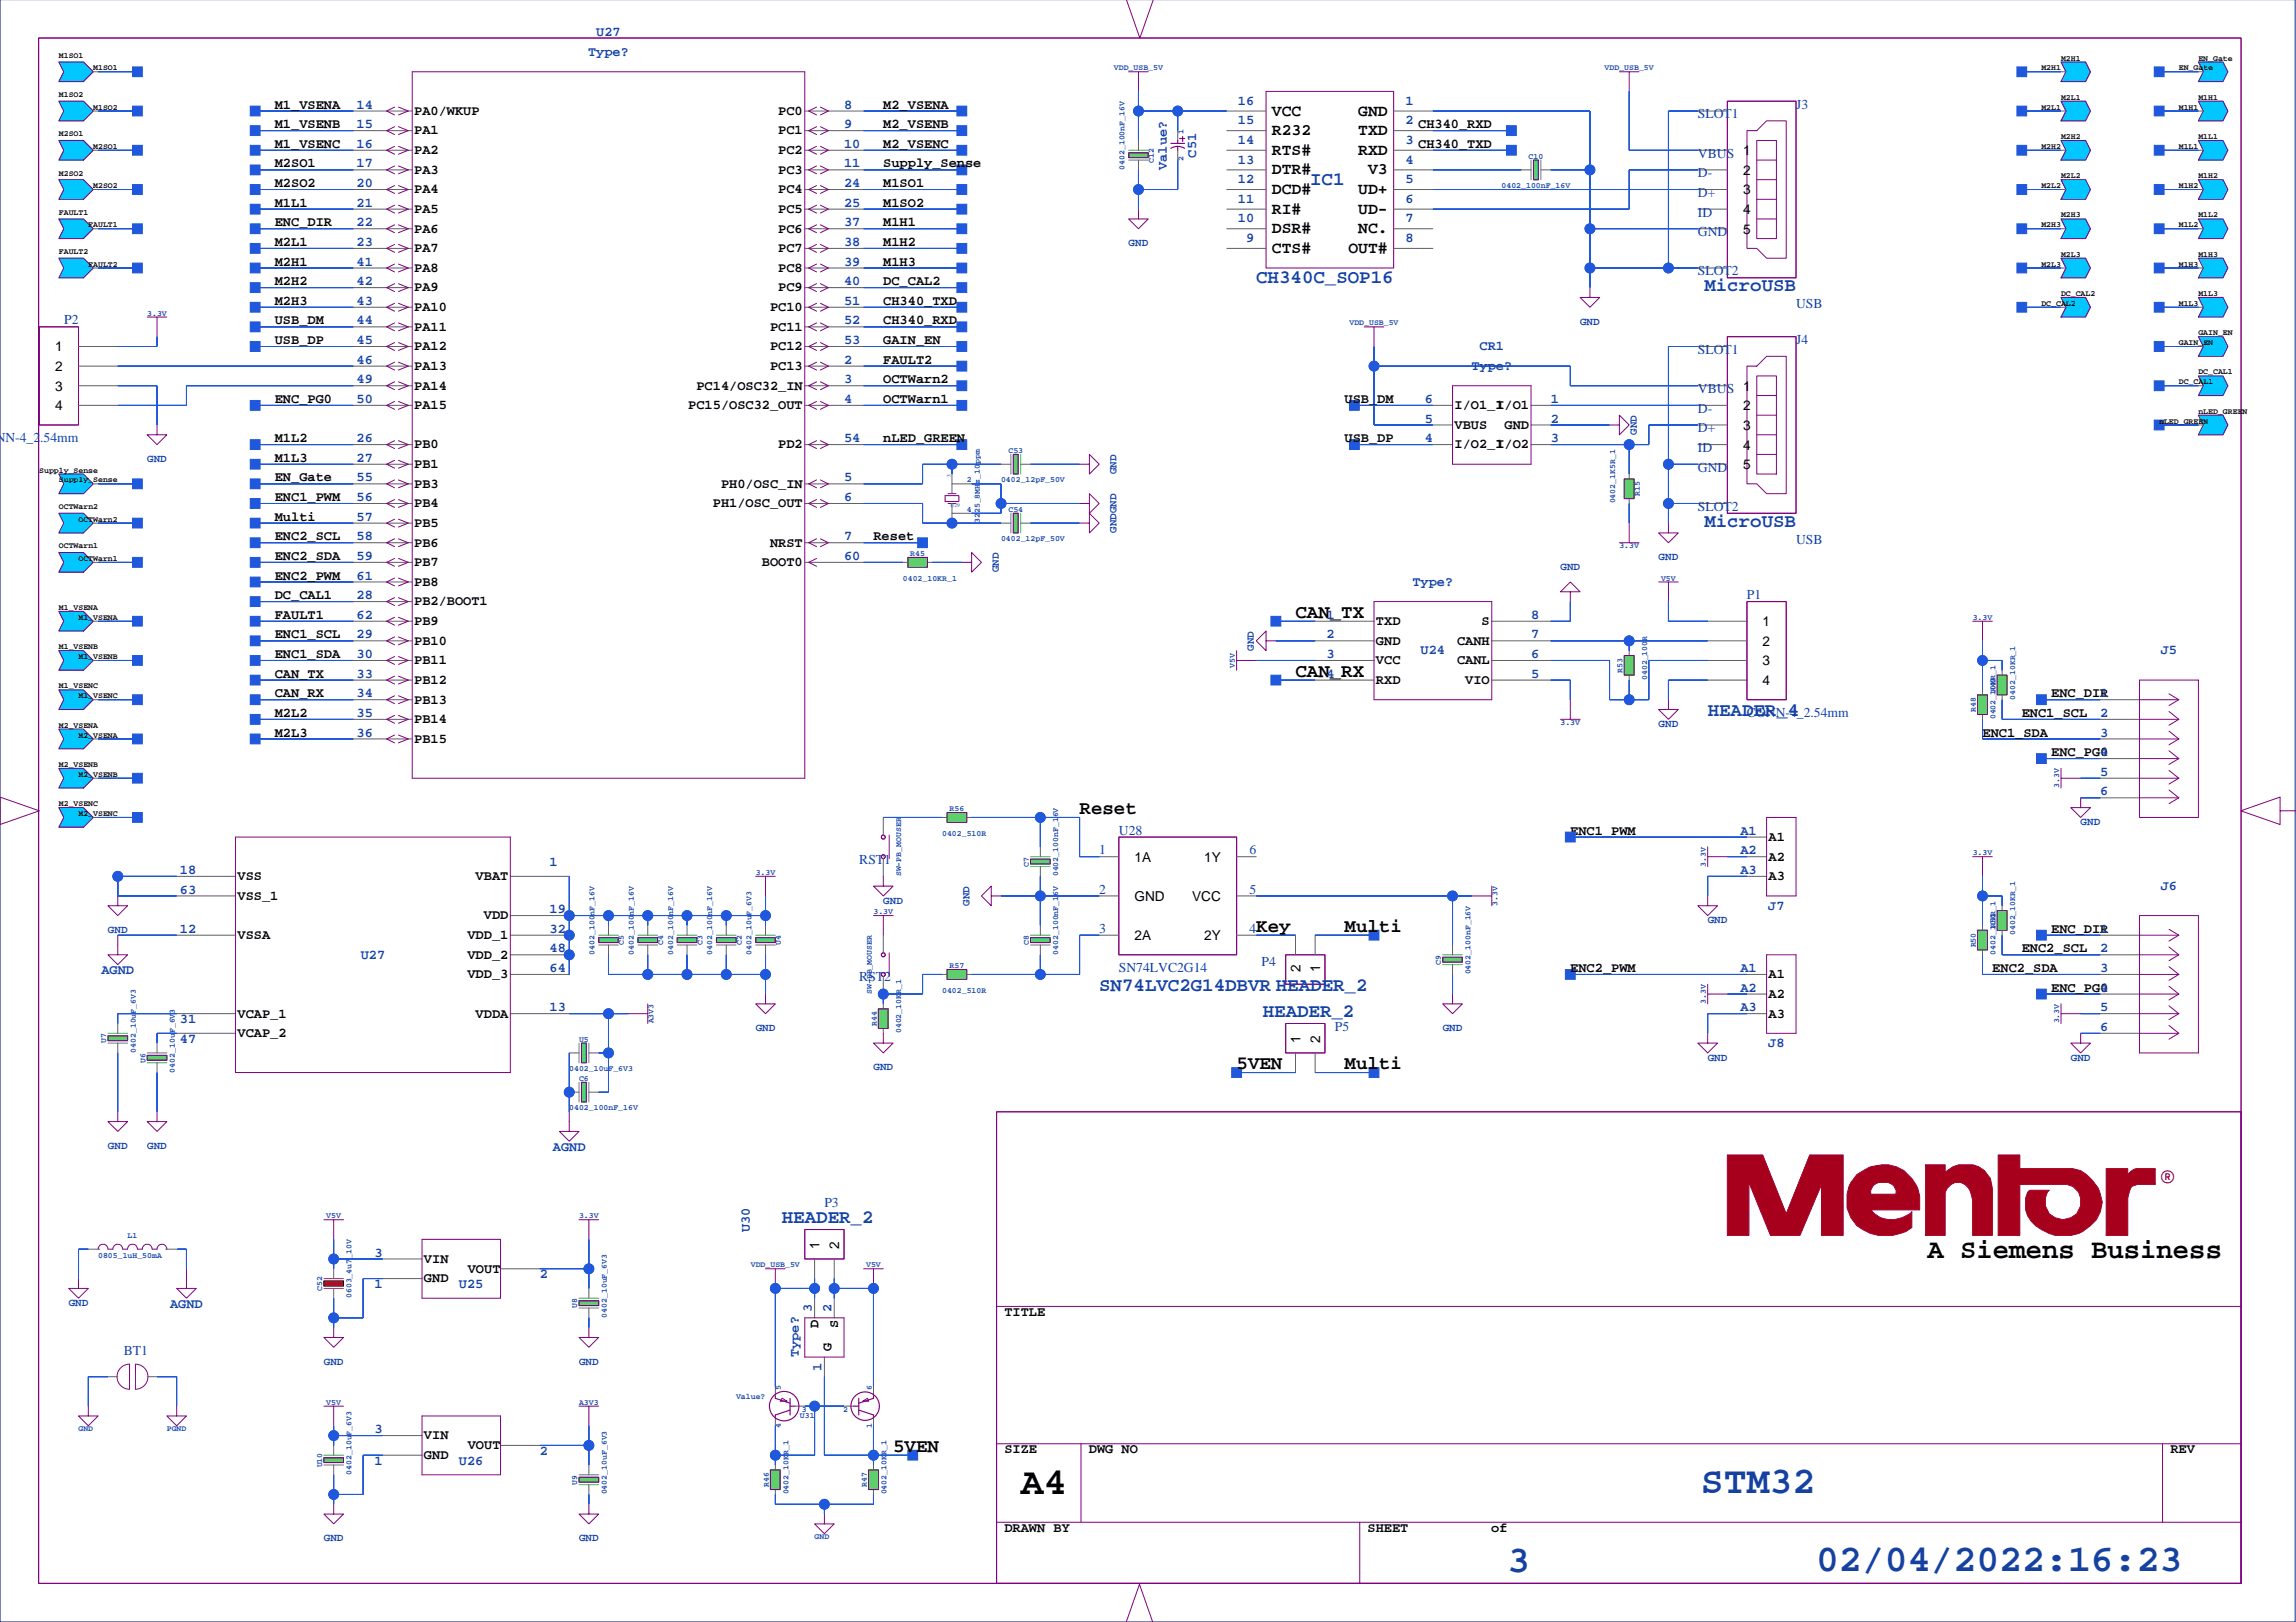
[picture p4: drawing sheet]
<svg xmlns="http://www.w3.org/2000/svg" width="297mm" height="210mm" viewBox="0 0 297 210" stroke-linecap="round" stroke-linejoin="round" font-family="sans-serif">
<defs><g id="words">
<text font-size="4.9" x="132.1" y="193.3">A4</text>
<g font-size="4.9" fill="#1741a1">
<text x="220" y="193.3">STM32</text>
<text x="195" y="203.4">3</text>
<text x="234.9" y="203.3">02/04/2022:16:23</text>
</g>
<text font-size="3.5" x="249.4" y="162.9">A Siemens Business</text>
<text font-size="2.8" fill="#a7001d" x="279.6" y="153.1">®</text>
<g font-size="2.5" fill="#1741a1">
<text x="169.5" y="23.9">IC1</text>
<text x="162.5" y="36.6">CH340C_SOP16</text>
<text x="220.5" y="37.7">MicroUSB</text>
<text x="220.5" y="68.2">MicroUSB</text>
<text x="220.9" y="92.6">HEADER_4</text>
<text x="142.2" y="128.2">SN74LVC2G14DBVR HEADER_2</text>
<text x="163.4" y="131.6">HEADER_2</text>
<text x="101.2" y="158.3">HEADER_2</text>
</g>
<g font-size="2.5">
<text x="167.6" y="80">CAN_TX</text>
<text x="167.6" y="87.6">CAN_RX</text>
<text x="139.7" y="105.3">Reset</text>
<text x="162.5" y="120.6">Key</text>
<text x="174" y="120.6">Multi</text>
<text x="160" y="138.4">5VEN</text>
<text x="174" y="138.4">Multi</text>
<text x="115.5" y="187.9">5VEN</text>
</g>
<g font-size="2.1">
<text x="164.6" y="15">VCC</text>
<text x="164.6" y="17.5">R232</text>
<text x="175.7" y="15">GND</text>
<text x="175.7" y="17.5">TXD</text>
<text x="164.6" y="20">RTS#</text>
<text x="164.6" y="22.6">DTR#</text>
<text x="175.7" y="20">RXD</text>
<text x="177" y="22.6">V3</text>
<text x="164.6" y="25.1">DCD#</text>
<text x="164.6" y="27.7">RI#</text>
<text x="175.7" y="25.1">UD+</text>
<text x="175.7" y="27.7">UD-</text>
<text x="164.6" y="30.2">DSR#</text>
<text x="164.6" y="32.7">CTS#</text>
<text x="174.5" y="32.7">OUT#</text>
<text x="175.7" y="30.2">NC.</text>
</g>
<g font-size="1.8" fill="#1741a1">
<text x="77.1" y="4.7">U27</text>
<text x="76.1" y="7.2">Type?</text>
<text x="46.1" y="16.6">15</text>
<text x="46.1" y="14.1">14</text>
<text x="109.2" y="14.1">8</text>
<text x="109.2" y="16.6">9</text>
<text x="160.2" y="13.5">16</text>
<text x="160.2" y="16.1">15</text>
<text x="181.8" y="16.1">2</text>
<text x="181.8" y="13.5">1</text>
<text x="219.7" y="15.3">SLOT1</text>
<text x="232.4" y="14.1">J3</text>
<text x="46.1" y="21.7">17</text>
<text x="46.1" y="19.1">16</text>
<text x="109.2" y="21.7">11</text>
<text x="109.2" y="19.1">10</text>
<text x="151" y="22" transform="rotate(-90 151 22)">Value?</text>
<text x="154.8" y="20.4" transform="rotate(-90 154.8 20.4)">C51</text>
<text x="160.2" y="18.6">14</text>
<text x="160.2" y="23.7">12</text>
<text x="160.2" y="21.2">13</text>
<text x="181.8" y="21.2">4</text>
<text x="181.8" y="18.6">3</text>
<text x="181.8" y="23.7">5</text>
<text x="219.7" y="22.9">D-</text>
<text x="219.7" y="20.4">VBUS 1</text>
<text x="46.1" y="24.2">20</text>
<text x="46.1" y="26.8">21</text>
<text x="46.1" y="29.3">22</text>
<text x="109.2" y="29.3">37</text>
<text x="109.2" y="26.8">25</text>
<text x="109.2" y="24.2">24</text>
<text x="160.2" y="26.2">11</text>
<text x="160.2" y="28.8">10</text>
<text x="181.8" y="26.2">6</text>
<text x="181.8" y="28.8">7</text>
<text x="219.7" y="28">ID</text>
<text x="219.7" y="25.5">D+</text>
<text x="46.1" y="31.8">23</text>
<text x="46.1" y="34.4">41</text>
<text x="109.2" y="31.8">38</text>
<text x="109.2" y="34.4">39</text>
<text x="161.2" y="31.3">9</text>
<text x="181.8" y="31.3">8</text>
<text x="219.7" y="35.6">SLOT2</text>
<text x="219.7" y="30.6">GND</text>
<text x="8.3" y="42">P2</text>
<text x="46.1" y="42">44</text>
<text x="46.1" y="39.4">43</text>
<text x="46.1" y="36.9">42</text>
<text x="109.2" y="36.9">40</text>
<text x="109.2" y="39.4">51</text>
<text x="109.2" y="42">52</text>
<text x="232.4" y="39.9">USB</text>
<text x="46.1" y="47.1">46</text>
<text x="46.1" y="44.5">45</text>
<text x="109.2" y="44.5">53</text>
<text x="109.2" y="47.1">2</text>
<text x="190.4" y="47.9">Type?</text>
<text x="191.4" y="45.3">CR1</text>
<text x="219.7" y="45.8">SLOT1</text>
<text x="232.4" y="44.5">J4</text>
<text x="46.1" y="52.1">50</text>
<text x="46.1" y="49.6">49</text>
<text x="109.2" y="52.1">4</text>
<text x="109.2" y="49.6">3</text>
<text x="184.3" y="52.1">6</text>
<text x="200.6" y="52.1">1</text>
<text x="219.7" y="50.9">VBUS 1</text>
<text x="219.7" y="53.4">D-</text>
<text x="-.6" y="57.2">NN-4_2.54mm</text>
<text x="46.1" y="59.8">27</text>
<text x="46.1" y="57.2">26</text>
<text x="109.2" y="57.2">54</text>
<text x="184.3" y="57.2">4</text>
<text x="184.3" y="54.7">5</text>
<text x="200.6" y="57.2">3</text>
<text x="200.6" y="54.7">2</text>
<text x="219.7" y="58.5">ID</text>
<text x="219.7" y="56">D+</text>
<text x="46.1" y="62.3">55</text>
<text x="46.1" y="64.8">56</text>
<text x="109.2" y="62.3">5</text>
<text x="109.2" y="64.8">6</text>
<text x="219.7" y="61">GND</text>
<text x="46.1" y="67.4">57</text>
<text x="46.1" y="69.9">58</text>
<text x="109.2" y="69.9">7</text>
<text x="219.7" y="66.1">SLOT2</text>
<text x="232.4" y="70.4">USB</text>
<text x="46.1" y="77.5">28</text>
<text x="46.1" y="75">61</text>
<text x="46.1" y="72.5">59</text>
<text x="109.2" y="72.5">60</text>
<text x="182.7" y="75.8">Type?</text>
<text x="226" y="77.5">P1</text>
<text x="46.1" y="80.1">62</text>
<text x="46.1" y="82.6">29</text>
<text x="171.6" y="82.6">2</text>
<text x="171.6" y="80.1">1</text>
<text x="198.1" y="80.1">8</text>
<text x="198.1" y="82.6">7</text>
<text x="46.1" y="85.2">30</text>
<text x="46.1" y="87.7">33</text>
<text x="171.6" y="85.2">3</text>
<text x="171.6" y="87.7">4</text>
<text x="183.8" y="84.7">U24</text>
<text x="198.1" y="87.7">5</text>
<text x="198.1" y="85.2">6</text>
<text x="279.5" y="84.7">J5</text>
<text x="46.1" y="90.2">34</text>
<text x="46.1" y="92.8">35</text>
<text x="46.1" y="95.3">36</text>
<text x="226" y="92.8">CONN-4_2.54mm</text>
<text x="271.7" y="95.3">3</text>
<text x="271.7" y="92.8">2</text>
<text x="271.7" y="90.2">1</text>
<text x="271.7" y="100.4">5</text>
<text x="271.7" y="97.9">4</text>
<text x="271.7" y="102.9">6</text>
<text x="23.3" y="113.1">18</text>
<text x="71.1" y="112.1">1</text>
<text x="111.2" y="111.8">RST1</text>
<text x="142.2" y="110.6">1</text>
<text x="144.7" y="108">U28</text>
<text x="161.6" y="110.6">6</text>
<text x="225.2" y="108">A1</text>
<text x="225.2" y="110.6">A2</text>
<text x="225.2" y="113.1">A3</text>
<text x="23.3" y="115.6">63</text>
<text x="71.1" y="118.2">19</text>
<text x="142.2" y="115.6">2</text>
<text x="161.6" y="115.6">5</text>
<text x="228.8" y="117.7">J7</text>
<text x="279.5" y="115.2">J6</text>
<text x="23.3" y="120.7">12</text>
<text x="46.7" y="124.1">U27</text>
<text x="71.1" y="123.2">48</text>
<text x="71.1" y="125.8">64</text>
<text x="71.1" y="120.7">32</text>
<text x="142.2" y="120.7">3</text>
<text x="144.7" y="125.8">SN74LVC2G14</text>
<text x="161.6" y="120.7">4</text>
<text x="163.2" y="125">P4</text>
<text x="225.2" y="125.8">A1</text>
<text x="271.7" y="125.8">3</text>
<text x="271.7" y="123.2">2</text>
<text x="271.7" y="120.7">1</text>
<text x="13.1" y="126.1">AGND</text>
<text x="71.1" y="130.9">13</text>
<text x="111.2" y="127">RST2</text>
<text x="225.2" y="130.9">A3</text>
<text x="225.2" y="128.3">A2</text>
<text x="271.7" y="130.9">5</text>
<text x="271.7" y="128.3">4</text>
<text x="23.3" y="135">47</text>
<text x="23.3" y="132.4">31</text>
<text x="172.7" y="133.4">P5</text>
<text x="228.8" y="135.5">J8</text>
<text x="271.7" y="133.4">6</text>
<text x="71.5" y="148.9">AGND</text>
<text x="97" y="159.4" transform="rotate(-90 97 159.4)">U30</text>
<text x="106.7" y="156.3">P3</text>
<text x="48.5" y="162.6">3</text>
<text x="48.5" y="166.7">1</text>
<text x="59.4" y="166.7">U25</text>
<text x="69.8" y="165.4">2</text>
<text x="22" y="169.2">AGND</text>
<text x="105" y="169.8" transform="rotate(-90 105 169.8)">3</text>
<text x="107.6" y="169.8" transform="rotate(-90 107.6 169.8)">2</text>
<text x="16" y="175.4">BT1</text>
<text x="103.3" y="175.6" transform="rotate(-90 103.3 175.6)">Type?</text>
<text x="106.3" y="177.4" transform="rotate(-90 106.3 177.4)">1</text>
<text x="48.5" y="185.5">3</text>
<text x="48.5" y="189.6">1</text>
<text x="59.4" y="189.6">U26</text>
<text x="69.8" y="188.3">2</text>
</g>
<g font-size="1.8">
<text x="35.6" y="14.1">M1_VSENA</text>
<text x="35.6" y="16.6">M1_VSENB</text>
<text x="53.6" y="14.9">PA0/WKUP</text>
<text x="53.6" y="17.4">PA1</text>
<text x="100.7" y="14.9">PC0</text>
<text x="100.7" y="17.4">PC1</text>
<text x="114.3" y="14.1">M2_VSENA</text>
<text x="114.3" y="16.6">M2_VSENB</text>
<text x="183.5" y="16.6">CH340_RXD</text>
<text x="35.6" y="19.1">M1_VSENC</text>
<text x="35.6" y="21.7">M2SO1</text>
<text x="53.6" y="19.9">PA2</text>
<text x="53.6" y="22.5">PA3</text>
<text x="100.7" y="19.9">PC2</text>
<text x="100.7" y="22.5">PC3</text>
<text x="114.3" y="19.1">M2_VSENC</text>
<text x="114.3" y="21.7">Supply_Sense</text>
<text x="183.5" y="19.1">CH340_TXD</text>
<text x="225.5" y="22.6">2</text>
<text x="35.6" y="24.2">M2SO2</text>
<text x="35.6" y="26.8">M1L1</text>
<text x="35.6" y="29.3">ENC_DIR</text>
<text x="53.6" y="25">PA4</text>
<text x="53.6" y="27.6">PA5</text>
<text x="100.7" y="25">PC4</text>
<text x="100.7" y="27.6">PC5</text>
<text x="114.3" y="24.2">M1SO1</text>
<text x="114.3" y="26.8">M1SO2</text>
<text x="114.3" y="29.3">M1H1</text>
<text x="225.5" y="25.2">3</text>
<text x="225.5" y="27.7">4</text>
<text x="35.6" y="31.8">M2L1</text>
<text x="35.6" y="34.4">M2H1</text>
<text x="53.6" y="30.1">PA6</text>
<text x="53.6" y="32.6">PA7</text>
<text x="53.6" y="35.2">PA8</text>
<text x="100.7" y="30.1">PC6</text>
<text x="100.7" y="32.6">PC7</text>
<text x="100.7" y="35.2">PC8</text>
<text x="114.3" y="31.8">M1H2</text>
<text x="114.3" y="34.4">M1H3</text>
<text x="225.5" y="30.2">5</text>
<text x="35.6" y="36.9">M2H2</text>
<text x="35.6" y="39.4">M2H3</text>
<text x="35.6" y="42">USB_DM</text>
<text x="53.6" y="37.7">PA9</text>
<text x="53.6" y="40.3">PA10</text>
<text x="99.6" y="40.3">PC10</text>
<text x="100.7" y="37.7">PC9</text>
<text x="114.3" y="36.9">DC_CAL2</text>
<text x="114.3" y="39.4">CH340_TXD</text>
<text x="114.3" y="42">CH340_RXD</text>
<text x="7.1" y="45.5">1</text>
<text x="35.6" y="44.5">USB_DP</text>
<text x="53.6" y="42.8">PA11</text>
<text x="53.6" y="45.3">PA12</text>
<text x="53.6" y="47.9">PA13</text>
<text x="99.6" y="42.8">PC11</text>
<text x="99.6" y="45.3">PC12</text>
<text x="99.6" y="47.9">PC13</text>
<text x="114.3" y="44.5">GAIN_EN</text>
<text x="114.3" y="47.1">FAULT2</text>
<text x="7.1" y="48">2</text>
<text x="7.1" y="50.6">3</text>
<text x="7.1" y="53.1">4</text>
<text x="35.6" y="52.1">ENC_PG0</text>
<text x="53.6" y="50.4">PA14</text>
<text x="53.6" y="53">PA15</text>
<text x="89" y="53">PC15/OSC32_OUT</text>
<text x="90.1" y="50.4">PC14/OSC32_IN</text>
<text x="114.3" y="49.6">OCTWarn2</text>
<text x="114.3" y="52.1">OCTWarn1</text>
<text x="173.9" y="52.1">USB_DM</text>
<text x="188.2" y="53">I/O1_1</text>
<text x="193.6" y="53">I/O1</text>
<text x="225.5" y="53.1">2</text>
<text x="35.6" y="57.2">M1L2</text>
<text x="35.6" y="59.8">M1L3</text>
<text x="53.6" y="58">PB0</text>
<text x="100.7" y="58">PD2</text>
<text x="114.3" y="57.2">nLED_GREEN</text>
<text x="173.9" y="57.2">USB_DP</text>
<text x="188.2" y="58">I/O2_1</text>
<text x="188.2" y="55.5">VBUS</text>
<text x="193.6" y="58">I/O2</text>
<text x="194.6" y="55.5">GND</text>
<text x="225.5" y="55.6">3</text>
<text x="225.5" y="58.2">4</text>
<text x="35.6" y="62.3">EN_Gate</text>
<text x="35.6" y="64.8">ENC1_PWM</text>
<text x="53.6" y="60.6">PB1</text>
<text x="53.6" y="63.1">PB3</text>
<text x="53.6" y="65.7">PB4</text>
<text x="92.2" y="65.7">PH1/OSC_OUT</text>
<text x="93.3" y="63.1">PH0/OSC_IN</text>
<text x="225.5" y="60.7">5</text>
<text x="35.6" y="67.4">Multi</text>
<text x="35.6" y="69.9">ENC2_SCL</text>
<text x="53.6" y="68.2">PB5</text>
<text x="53.6" y="70.7">PB6</text>
<text x="99.6" y="70.7">NRST</text>
<text x="113" y="69.9">Reset</text>
<text x="35.6" y="77.5">DC_CAL1</text>
<text x="35.6" y="72.5">ENC2_SDA</text>
<text x="35.6" y="75">ENC2_PWM</text>
<text x="53.6" y="73.3">PB7</text>
<text x="53.6" y="75.8">PB8</text>
<text x="98.6" y="73.3">BOOT0</text>
<text x="35.6" y="82.6">ENC1_SCL</text>
<text x="35.6" y="80.1">FAULT1</text>
<text x="53.6" y="78.3">PB2/BOOT1</text>
<text x="53.6" y="80.9">PB9</text>
<text x="53.6" y="83.4">PB10</text>
<text x="178" y="80.9">TXD</text>
<text x="178" y="83.4">GND</text>
<text x="188.5" y="83.4">CANH</text>
<text x="191.7" y="80.9">S</text>
<text x="228" y="81">1</text>
<text x="228" y="83.6">2</text>
<text x="35.6" y="85.2">ENC1_SDA</text>
<text x="35.6" y="87.7">CAN_TX</text>
<text x="53.6" y="86">PB11</text>
<text x="53.6" y="88.5">PB12</text>
<text x="178" y="86">VCC</text>
<text x="178" y="88.5">RXD</text>
<text x="188.5" y="86">CANL</text>
<text x="189.6" y="88.5">VIO</text>
<text x="228" y="86.1">3</text>
<text x="228" y="88.6">4</text>
<text x="35.6" y="90.2">CAN_RX</text>
<text x="35.6" y="92.8">M2L2</text>
<text x="35.6" y="95.3">M2L3</text>
<text x="53.6" y="91">PB13</text>
<text x="53.6" y="93.6">PB14</text>
<text x="256.5" y="95.3">ENC1_SDA</text>
<text x="261.6" y="92.8">ENC1_SCL</text>
<text x="265.4" y="90.2">ENC_DIR</text>
<text x="53.6" y="96.1">PB15</text>
<text x="265.4" y="97.9">ENC_PG0</text>
<text x="30.7" y="113.9">VSS</text>
<text x="61.5" y="113.9">VBAT</text>
<text x="146.8" y="111.5">1A</text>
<text x="155.8" y="111.5">1Y</text>
<text x="203.2" y="108">ENC1_PWM</text>
<text x="228.8" y="108.8">A1</text>
<text x="228.8" y="111.4">A2</text>
<text x="228.8" y="113.9">A3</text>
<text x="30.7" y="116.4">VSS_1</text>
<text x="62.6" y="119">VDD</text>
<text x="146.8" y="116.6">GND</text>
<text x="154.2" y="116.6">VCC</text>
<text x="30.7" y="121.5">VSSA</text>
<text x="60.5" y="121.5">VDD_1</text>
<text x="60.5" y="124.1">VDD_2</text>
<text x="146.8" y="121.7">2A</text>
<text x="155.8" y="121.7">2Y</text>
<text x="168.2" y="125.8" transform="rotate(-90 168.2 125.8)">2</text>
<text x="170.8" y="125.8" transform="rotate(-90 170.8 125.8)">1</text>
<text x="203.2" y="125.8">ENC2_PWM</text>
<text x="257.8" y="125.8">ENC2_SDA</text>
<text x="261.6" y="123.2">ENC2_SCL</text>
<text x="265.4" y="120.7">ENC_DIR</text>
<text x="30.7" y="131.7">VCAP_1</text>
<text x="60.5" y="126.6">VDD_3</text>
<text x="61.5" y="131.7">VDDA</text>
<text x="228.8" y="126.6">A1</text>
<text x="228.8" y="129.1">A2</text>
<text x="228.8" y="131.7">A3</text>
<text x="265.4" y="128.3">ENC_PG0</text>
<text x="30.7" y="134.2">VCAP_2</text>
<text x="168.2" y="135" transform="rotate(-90 168.2 135)">1</text>
<text x="170.8" y="135" transform="rotate(-90 170.8 135)">2</text>
<text x="106" y="161.7" transform="rotate(-90 106 161.7)">1</text>
<text x="108.6" y="161.7" transform="rotate(-90 108.6 161.7)">2</text>
<text x="54.9" y="166">GND</text>
<text x="54.9" y="163.4">VIN</text>
<text x="60.5" y="164.7">VOUT</text>
<text x="105.9" y="171.9" transform="rotate(-90 105.9 171.9)">D</text>
<text x="108.4" y="171.9" transform="rotate(-90 108.4 171.9)">S</text>
<text x="129.9" y="170.3">TITLE</text>
<text x="107.6" y="174.9" transform="rotate(-90 107.6 174.9)">G</text>
<text x="54.9" y="188.8">GND</text>
<text x="54.9" y="186.3">VIN</text>
<text x="60.5" y="187.5">VOUT</text>
<text x="129.9" y="188.1">SIZE</text>
<text x="140.9" y="188.1">DWG NO</text>
<text x="280.8" y="188.1">REV</text>
<text x="129.9" y="198.2">DRAWN BY</text>
<text x="176.9" y="198.2">SHEET</text>
<text x="192.9" y="198.2">of</text>
</g>
<g font-size="1.4" fill="#1741a1">
<text x="146" y="31.9">GND</text>
<text x="204.4" y="42">GND</text>
<text x="19" y="59.8">GND</text>
<text x="211.7" y="56.3" transform="rotate(-90 211.7 56.3)">GND</text>
<text x="144.5" y="61.3" transform="rotate(-90 144.5 61.3)">GND</text>
<text x="144.5" y="69" transform="rotate(-90 144.5 69)">GNDGND</text>
<text x="129.2" y="74" transform="rotate(-90 129.2 74)">GND</text>
<text x="201.9" y="73.8">GND</text>
<text x="214.6" y="72.5">GND</text>
<text x="162.2" y="84.2" transform="rotate(-90 162.2 84.2)">GND</text>
<text x="214.6" y="94.1">GND</text>
<text x="269.2" y="106.8">GND</text>
<text x="114.3" y="116.9">GND</text>
<text x="125.4" y="117.2" transform="rotate(-90 125.4 117.2)">GND</text>
<text x="220.9" y="119.5">GND</text>
<text x="14" y="120.7">GND</text>
<text x="97.8" y="133.4">GND</text>
<text x="186.6" y="133.4">GND</text>
<text x="220.9" y="137.2">GND</text>
<text x="267.9" y="137.2">GND</text>
<text x="113" y="138.5">GND</text>
<text x="14" y="148.7">GND</text>
<text x="19" y="148.7">GND</text>
<text x="8.9" y="169">GND</text>
<text x="41.9" y="176.6">GND</text>
<text x="74.9" y="176.6">GND</text>
<text x="41.9" y="199.5">GND</text>
<text x="74.9" y="199.5">GND</text>
</g>
<g font-size="1.1">
<text x="7.6" y="7.5">M1SO1</text>
<text x="12.1" y="9.1">M1SO1</text>
<text x="264.1" y="9.1">M2H1</text>
<text x="266.6" y="7.8">M2H1</text>
<text x="281.9" y="9.1">EN_Gate</text>
<text x="284.4" y="7.8">EN_Gate</text>
<text x="7.6" y="17.6">M2SO1</text>
<text x="7.6" y="12.6">M1SO2</text>
<text x="12.1" y="14.2">M1SO2</text>
<text x="264.1" y="14.2">M2L1</text>
<text x="266.6" y="12.9">M2L1</text>
<text x="266.6" y="18">M2H2</text>
<text x="281.9" y="14.2">M1H1</text>
<text x="284.4" y="12.9">M1H1</text>
<text x="284.4" y="18">M1L1</text>
<text x="7.6" y="22.7">M2SO2</text>
<text x="12.1" y="19.3">M2SO1</text>
<text x="264.1" y="19.3">M2H2</text>
<text x="266.6" y="23.1">M2L2</text>
<text x="281.9" y="19.3">M1L1</text>
<text x="284.4" y="23.1">M1H2</text>
<text x="7.6" y="27.8">FAULT1</text>
<text x="11.4" y="29.4">FAULT1</text>
<text x="12.1" y="24.3">M2SO2</text>
<text x="264.1" y="24.3">M2L2</text>
<text x="264.1" y="29.4">M2H3</text>
<text x="266.6" y="28.1">M2H3</text>
<text x="281.9" y="24.3">M1H2</text>
<text x="281.9" y="29.4">M1L2</text>
<text x="284.4" y="28.1">M1L2</text>
<text x="7.6" y="32.9">FAULT2</text>
<text x="11.4" y="34.5">FAULT2</text>
<text x="264.1" y="34.5">M2L3</text>
<text x="266.6" y="33.2">M2L3</text>
<text x="281.9" y="34.5">M1H3</text>
<text x="284.4" y="33.2">M1H3</text>
<text x="264.1" y="39.6">DC_CAL2</text>
<text x="266.6" y="38.3">DC_CAL2</text>
<text x="281.9" y="39.6">M1L3</text>
<text x="284.4" y="38.3">M1L3</text>
<text x="281.9" y="44.7">GAIN_EN</text>
<text x="284.4" y="43.4">GAIN_EN</text>
<text x="281.9" y="49.7">DC_CAL1</text>
<text x="284.4" y="48.5">DC_CAL1</text>
<text x="284.4" y="53.5">nLED_GREEN</text>
<text x="279.3" y="54.8">nLED_GREEN</text>
<text x="5.1" y="61.2">Supply_Sense</text>
<text x="7.6" y="62.4">Supply_Sense</text>
<text x="7.6" y="65.9">OCTWarn2</text>
<text x="7.6" y="71">OCTWarn1</text>
<text x="10.2" y="67.5">OCTWarn2</text>
<text x="10.2" y="72.6">OCTWarn1</text>
<text x="7.6" y="78.9">M1_VSENA</text>
<text x="10.2" y="80.2">M1_VSENA</text>
<text x="7.6" y="89.1">M1_VSENC</text>
<text x="7.6" y="84">M1_VSENB</text>
<text x="10.2" y="85.3">M1_VSENB</text>
<text x="7.6" y="94.2">M2_VSENA</text>
<text x="10.2" y="95.4">M2_VSENA</text>
<text x="10.2" y="90.4">M1_VSENC</text>
<text x="7.6" y="99.2">M2_VSENB</text>
<text x="10.2" y="100.5">M2_VSENB</text>
<text x="7.6" y="104.3">M2_VSENC</text>
<text x="10.2" y="105.6">M2_VSENC</text>
</g>
<g font-size="1.1" fill="#1741a1">
<text x="144.1" y="9.1">VDD_USB_5V</text>
<text x="207.6" y="9.1">VDD_USB_5V</text>
<text x="153.1" y="17.3" transform="rotate(-90 153.1 17.3)">1</text>
<text x="145.5" y="22" transform="rotate(-90 145.5 22)">0402_100nF_16V</text>
<text x="149.3" y="21" transform="rotate(-90 149.3 21)">C12</text>
<text x="153.1" y="20.8" transform="rotate(-90 153.1 20.8)">2</text>
<text x="197.8" y="20.5">C10</text>
<text x="194.3" y="24.3">0402_100nF_16V</text>
<text x="19" y="40.8">3.3V</text>
<text x="174.6" y="42.1">VDD_USB_5V</text>
<text x="130.5" y="58.6">C53</text>
<text x="125.1" y="62.4">2</text>
<text x="129.5" y="62.4">0402_12pF_50V</text>
<text x="209" y="65.2" transform="rotate(-90 209 65.2)">0402_1K5R_1</text>
<text x="212.1" y="64.2" transform="rotate(-90 212.1 64.2)">R15</text>
<text x="117.8" y="72">R45</text>
<text x="125.1" y="66.2">4</text>
<text x="126.7" y="67.7" transform="rotate(-90 126.7 67.7)">3225_8MHz_10ppm</text>
<text x="129.5" y="70">0402_12pF_50V</text>
<text x="130.5" y="66.2">C54</text>
<text x="209.5" y="71">3.3V</text>
<text x="116.8" y="75.1">0402_10KR_1</text>
<text x="214.9" y="75.1">V5V</text>
<text x="255.2" y="80.2">3.3V</text>
<text x="159.8" y="86.4" transform="rotate(-90 159.8 86.4)">V5V</text>
<text x="209.9" y="87.1" transform="rotate(-90 209.9 87.1)">R53</text>
<text x="213.1" y="88" transform="rotate(-90 213.1 88)">0402_100R</text>
<text x="258.2" y="89.6" transform="rotate(-90 258.2 89.6)">R49</text>
<text x="201.9" y="93.8">3.3V</text>
<text x="255.6" y="92.1" transform="rotate(-90 255.6 92.1)">R48</text>
<text x="258.2" y="93.1" transform="rotate(-90 258.2 93.1)">0402_10KR_1</text>
<text x="260.7" y="90.5" transform="rotate(-90 260.7 90.5)">0402_10KR_1</text>
<text x="266.4" y="102" transform="rotate(-90 266.4 102)">3.3V</text>
<text x="122.8" y="105">R56</text>
<text x="97.8" y="113.2">3.3V</text>
<text x="116.6" y="113.4" transform="rotate(-90 116.6 113.4)">SW-PB_MOUSER</text>
<text x="121.9" y="108.1">0402_510R</text>
<text x="133.1" y="112.1" transform="rotate(-90 133.1 112.1)">C7</text>
<text x="136.9" y="113.4" transform="rotate(-90 136.9 113.4)">0402_100nF_16V</text>
<text x="220.7" y="112.1" transform="rotate(-90 220.7 112.1)">3.3V</text>
<text x="255.2" y="110.7">3.3V</text>
<text x="113" y="118.3">3.3V</text>
<text x="193.7" y="117.2" transform="rotate(-90 193.7 117.2)">3.3V</text>
<text x="76.9" y="123.6" transform="rotate(-90 76.9 123.6)">0402_100nF_16V</text>
<text x="80.7" y="122.3" transform="rotate(-90 80.7 122.3)">C5</text>
<text x="82" y="123.6" transform="rotate(-90 82 123.6)">0402_100nF_16V</text>
<text x="85.8" y="122.3" transform="rotate(-90 85.8 122.3)">C4</text>
<text x="87.1" y="123.6" transform="rotate(-90 87.1 123.6)">0402_100nF_16V</text>
<text x="90.9" y="122.3" transform="rotate(-90 90.9 122.3)">C3</text>
<text x="92.1" y="123.6" transform="rotate(-90 92.1 123.6)">0402_100nF_16V</text>
<text x="96" y="122.3" transform="rotate(-90 96 122.3)">C2</text>
<text x="97.2" y="123.6" transform="rotate(-90 97.2 123.6)">0402_10uF_6V3</text>
<text x="101" y="122.3" transform="rotate(-90 101 122.3)">U4</text>
<text x="122.8" y="125.3">R57</text>
<text x="133.1" y="122.3" transform="rotate(-90 133.1 122.3)">C8</text>
<text x="136.9" y="123.6" transform="rotate(-90 136.9 123.6)">0402_100nF_16V</text>
<text x="186.4" y="124.8" transform="rotate(-90 186.4 124.8)">C9</text>
<text x="255.6" y="122.6" transform="rotate(-90 255.6 122.6)">R50</text>
<text x="258.2" y="123.6" transform="rotate(-90 258.2 123.6)">0402_10KR_1</text>
<text x="258.2" y="120.1" transform="rotate(-90 258.2 120.1)">R51</text>
<text x="260.7" y="121" transform="rotate(-90 260.7 121)">0402_10KR_1</text>
<text x="112.8" y="128.6" transform="rotate(-90 112.8 128.6)">SW-PB_MOUSER</text>
<text x="121.9" y="128.5">0402_510R</text>
<text x="190.2" y="126.1" transform="rotate(-90 190.2 126.1)">0402_100nF_16V</text>
<text x="220.7" y="129.9" transform="rotate(-90 220.7 129.9)">3.3V</text>
<text x="13.7" y="135" transform="rotate(-90 13.7 135)">U7</text>
<text x="17.6" y="136.3" transform="rotate(-90 17.6 136.3)">0402_10uF_6V3</text>
<text x="18.8" y="137.5" transform="rotate(-90 18.8 137.5)">U6</text>
<text x="74.9" y="134.8">U5</text>
<text x="84.5" y="132.5" transform="rotate(-90 84.5 132.5)">A3V3</text>
<text x="113.4" y="132.8" transform="rotate(-90 113.4 132.8)">R44</text>
<text x="116.6" y="133.7" transform="rotate(-90 116.6 133.7)">0402_10KR_1</text>
<text x="266.4" y="132.5" transform="rotate(-90 266.4 132.5)">3.3V</text>
<text x="22.6" y="138.8" transform="rotate(-90 22.6 138.8)">0402_10uF_6V3</text>
<text x="73.6" y="143.7">0402_100nF_16V</text>
<text x="73.6" y="138.6">0402_10uF_6V3</text>
<text x="74.9" y="139.9">C6</text>
<text x="16.5" y="160.2">L1</text>
<text x="42.2" y="157.7">V5V</text>
<text x="74.9" y="157.7">3.3V</text>
<text x="12.7" y="162.7">0805_1uH_50mA</text>
<text x="41.7" y="167.1" transform="rotate(-90 41.7 167.1)">C52</text>
<text x="97.1" y="164">VDD_USB_5V</text>
<text x="112.1" y="164">V5V</text>
<text x="45.5" y="168" transform="rotate(-90 45.5 168)">0603_4u7_10V</text>
<text x="74.7" y="169.3" transform="rotate(-90 74.7 169.3)">U8</text>
<text x="78.5" y="170.5" transform="rotate(-90 78.5 170.5)">0402_10uF_6V3</text>
<text x="101" y="179.9" transform="rotate(-90 101 179.9)">5</text>
<text x="112.8" y="179.9" transform="rotate(-90 112.8 179.9)">6</text>
<text x="10.2" y="185.2">GND</text>
<text x="21.6" y="185.2">PGND</text>
<text x="42.2" y="181.8">V5V</text>
<text x="74.9" y="181.8">A3V3</text>
<text x="95.2" y="181">Value?</text>
<text x="101" y="184.8" transform="rotate(-90 101 184.8)">4</text>
<text x="103.5" y="183.5">U31</text>
<text x="103.7" y="182.7">3</text>
<text x="109.1" y="182.7">2</text>
<text x="112.8" y="184.8" transform="rotate(-90 112.8 184.8)">1</text>
<text x="41.7" y="189.9" transform="rotate(-90 41.7 189.9)">U10</text>
<text x="45.5" y="190.9" transform="rotate(-90 45.5 190.9)">0402_10uF_6V3</text>
<text x="74.7" y="192.1" transform="rotate(-90 74.7 192.1)">U9</text>
<text x="78.5" y="193.4" transform="rotate(-90 78.5 193.4)">0402_10uF_6V3</text>
<text x="99.5" y="192.4" transform="rotate(-90 99.5 192.4)">R46</text>
<text x="102" y="193.4" transform="rotate(-90 102 193.4)">0402_10KR_1</text>
<text x="112.1" y="192.4" transform="rotate(-90 112.1 192.4)">R47</text>
<text x="114.7" y="193.4" transform="rotate(-90 114.7 193.4)">0402_10KR_1</text>
<text x="105.4" y="199.2">GND</text>
</g>
<g font-size=".7" fill="#1741a1">
<text x="123" y="65.6">U29</text>
<text x="123" y="61.7" transform="rotate(-90 123 61.7)">3</text>
<text x="123" y="67.7" transform="rotate(-90 123 67.7)">1</text>
</g>
</g></defs>
<path d="M0 0h296.9v209.9h-296.9z" fill="none" stroke="#000080" stroke-width=".13"/>
<g fill="none" stroke="#800080" stroke-width=".13">
<path d="M149.2 -.1l-1.7 5-1.8-4.9M5 4.9h284.9v200h-284.9zM7.6 18.2h3.2l1.3 1.2-1.3 1.3h-3.2l.7-1.3zM7.6 13.1h3.2l1.3 1.3-1.3 1.2h-3.2l.7-1.2zM7.6 8h3.2l1.3 1.3-1.3 1.3h-3.2l.7-1.3zM51 13.9l-1 .5 1 .5M51 16.4l-1 .5 1 .5M51 18.9l-1 .5 1 .6M51.6 13.9l1.2 .5-1.2 .5M51.6 16.4l1.2 .5-1.2 .5M51.6 18.9l1.2 .5-1.2 .6M53.3 9.3h50.8v91.4h-50.8z"/>
<path d="M105.6 13.9l-1 .5 1 .5M105.6 16.4l-1 .5 1 .5M105.6 18.9l-1 .5 1 .6M106.1 13.9l1.1 .5-1.1 .5M106.1 16.4l1.1 .5-1.1 .5M106.1 18.9l1.1 .5-1.1 .6M146 19.8h2.6v.6h-2.6zM146 9.3h1.3M148.6 9.3h-1.3v2.5M163.8 11.8h16.5v22.9h-16.5zM209.5 9.3h1.3M212 9.3h-1.2v2.5"/>
<path d="M223.5 13.1h8.9v22.9h-8.9zM226 16.9h1.3l1.2-1.3h2.6v17.8h-2.6l-1.2-1.3h-1.3zM227.3 18.2h2.5v12.7h-2.5zM266.6 8h3.2l.6 1.3-.6 1.3h-3.2l.7-1.3zM266.6 13.1h3.2l.6 1.3-.6 1.2h-3.2l.7-1.2zM266.6 18.2h3.2l.6 1.2-.6 1.3h-3.2l.7-1.3zM284.4 13.1h3.2l.6 1.3-.6 1.2h-3.2l.7-1.2zM284.4 18.2h3.2l.6 1.2-.6 1.3h-3.2l.7-1.3zM284.4 8h3.2l.6 1.3-.6 1.3h-3.2l.7-1.3zM7.6 23.3h3.2l1.3 1.2-1.3 1.3h-3.2l.7-1.3zM7.6 28.3h3.2l1.3 1.3-1.3 1.3h-3.2l.7-1.3zM7.6 33.4h3.2l1.3 1.3-1.3 1.3h-3.2l.7-1.3z"/>
<path d="M51 21.5l-1 .5 1 .5M51 24l-1 .5 1 .5M51 26.6l-1 .5 1 .5M51 29.1l-1 .5 1 .5M51 31.6l-1 .5 1 .6M51 34.2l-1 .5 1 .5M51 36.7l-1 .5 1 .5M51 39.3l-1 .5 1 .5M51.6 21.5l1.2 .5-1.2 .5M51.6 24l1.2 .5-1.2 .5M51.6 26.6l1.2 .5-1.2 .5M51.6 29.1l1.2 .5-1.2 .5"/>
<path d="M51.6 31.6l1.2 .5-1.2 .6M51.6 34.2l1.2 .5-1.2 .5M51.6 36.7l1.2 .5-1.2 .5M51.6 39.3l1.2 .5-1.2 .5M105.6 21.5l-1 .5 1 .5M105.6 24l-1 .5 1 .5M105.6 26.6l-1 .5 1 .5M105.6 29.1l-1 .5 1 .5M105.6 31.6l-1 .5 1 .6M105.6 34.2l-1 .5 1 .5M105.6 36.7l-1 .5 1 .5M105.6 39.3l-1 .5 1 .5"/>
<path d="M106.1 21.5l1.1 .5-1.1 .5M106.1 24l1.1 .5-1.1 .5M106.1 26.6l1.1 .5-1.1 .5M106.1 29.1l1.1 .5-1.1 .5M106.1 31.6l1.1 .5-1.1 .6M106.1 34.2l1.1 .5-1.1 .5M106.1 36.7l1.1 .5-1.1 .5M106.1 39.3l1.1 .5-1.1 .5M147.3 27.1v1.2h-1.3l1.3 1.3 1.3-1.3h-1.3M198.4 20.7h.6v2.6h-.6zM205.7 37.2v1.3h-1.3l1.3 1.3 1.3-1.3h-1.3M227.3 20.7h2.5"/>
<path d="M227.3 23.3h2.5M227.3 25.8h2.5M227.3 28.3h2.5M266.6 23.3h3.2l.6 1.2-.6 1.3h-3.2l.7-1.3zM266.6 28.3h3.2l.6 1.3-.6 1.3h-3.2l.7-1.3zM266.6 33.4h3.2l.6 1.3-.6 1.3h-3.2l.7-1.3zM266.6 38.5h3.2l.6 1.3-.6 1.2h-3.2l.7-1.2zM284.4 23.3h3.2l.6 1.2-.6 1.3h-3.2l.7-1.3zM284.4 33.4h3.2l.6 1.3-.6 1.3h-3.2l.7-1.3zM284.4 38.5h3.2l.6 1.3-.6 1.2h-3.2l.7-1.2zM284.4 28.3h3.2l.6 1.3-.6 1.3h-3.2l.7-1.3zM5.1 42.3h5.1v12.7h-5.1z"/>
<path d="M19 41h1.3v2.6M20.3 55v1.3h-1.3l1.3 1.2 1.3-1.2h-1.3M20.3 41h1.3M51 41.8l-1 .5 1 .5M51 44.3l-1 .5 1 .5M51 46.9l-1 .5 1 .5M51 49.4l-1 .5 1 .5M51 52l-1 .5 1 .5M51 57l-1 .5 1 .5M51 59.6l-1 .5 1 .5M51.6 41.8l1.2 .5-1.2 .5M51.6 44.3l1.2 .5-1.2 .5"/>
<path d="M51.6 46.9l1.2 .5-1.2 .5M51.6 49.4l1.2 .5-1.2 .5M51.6 52l1.2 .5-1.2 .5M51.6 57l1.2 .5-1.2 .5M51.6 59.6l1.2 .5-1.2 .5M105.6 41.8l-1 .5 1 .5M105.6 44.3l-1 .5 1 .5M105.6 46.9l-1 .5 1 .5M105.6 49.4l-1 .5 1 .5M105.6 52l-1 .5 1 .5M105.6 57l-1 .5 1 .5M106.1 41.8l1.1 .5-1.1 .5"/>
<path d="M106.1 44.3l1.1 .5-1.1 .5M106.1 46.9l1.1 .5-1.1 .5M106.1 49.4l1.1 .5-1.1 .5M106.1 52l1.1 .5-1.1 .5M106.1 57l1.1 .5-1.1 .5M131.1 58.8h.6v2.5h-.6zM176.5 42.3h1.3v2.5M177.8 42.3h1.2M187.9 49.9h10.2v10.2h-10.2zM208.2 55h1.3v-1.3l1.3 1.3-1.3 1.3v-1.3M223.5 43.6h8.9v22.8h-8.9zM226 47.4h1.3l1.2-1.3h2.6v17.8h-2.6l-1.2-1.3h-1.3z"/>
<path d="M227.3 48.6h2.5v12.7h-2.5zM227.3 51.2h2.5M227.3 53.7h2.5M227.3 56.3h2.5M227.3 58.8h2.5M284.4 48.6h3.2l.6 1.3-.6 1.3h-3.2l.7-1.3zM284.4 53.7h3.2l.6 1.3-.6 1.3h-3.2l.7-1.3zM284.4 43.6h3.2l.6 1.2-.6 1.3h-3.2l.7-1.3zM7.6 61.3h3.2l1.3 1.3-1.3 1.3h-3.2l.7-1.3zM7.6 71.5h3.2l1.3 1.3-1.3 1.2h-3.2l.7-1.2zM7.6 66.4h3.2l1.3 1.3-1.3 1.3h-3.2l.7-1.3zM7.6 79.1h3.2l1.3 1.3-1.3 1.3h-3.2l.7-1.3z"/>
<path d="M51 62.1l-1 .5 1 .5M51 64.6l-1 .6 1 .5M51 67.2l-1 .5 1 .5M51 69.7l-1 .5 1 .5M51 72.3l-1 .5 1 .5M51 74.8l-1 .5 1 .5M51 77.3l-1 .6 1 .5M51 79.9l-1 .5 1 .5M51.6 62.1l1.2 .5-1.2 .5M51.6 64.6l1.2 .6-1.2 .5M51.6 67.2l1.2 .5-1.2 .5M51.6 69.7l1.2 .5-1.2 .5"/>
<path d="M51.6 72.3l1.2 .5-1.2 .5M51.6 74.8l1.2 .5-1.2 .5M51.6 77.3l1.2 .6-1.2 .5M51.6 79.9l1.2 .5-1.2 .5M105.6 62.1l-1 .5 1 .5M105.6 64.6l-1 .6 1 .5M105.6 69.7l-1 .5 1 .5M105.6 72.3l-1 .5 1 .5M106.1 62.1l1.1 .5-1.1 .5M106.1 64.6l1.1 .6-1.1 .5M106.1 69.7l1.1 .5-1.1 .5M117.4 72.1h2.6v1.3h-2.6z"/>
<path d="M122.3 64.1h1.8v.8h-1.8zM122.7 63.9h1M122.7 65.2h1M124.4 72.8h1.3v1.2l1.3-1.2-1.3-1.3v1.3M131.1 66.4h.6v2.6h-.6zM139.7 60.1h1.2v1.2l1.3-1.2-1.3-1.3v1.3M139.7 67.7h1.2v1.3l1.3-1.3-1.3-1.3v1.3M139.7 65.2h1.2v1.2l1.3-1.2-1.3-1.3v1.3M177.8 77.9h15.2v12.6h-15.2zM203.2 76.6h1.2l-1.2-1.3-1.3 1.3h1.3v1.3M209.5 70.2h1.3M210.1 62h1.3v2.5h-1.3z"/>
<path d="M210.8 67.7v2.5h1.2M214.6 75.3h1.3v2.6M215.9 67.7v1.3h1.2l-1.2 1.2-1.3-1.2h1.3M215.9 75.3h1.2M226 77.9h5.1v12.6h-5.1zM7.6 99.4h3.2l1.3 1.3-1.3 1.3h-3.2l.7-1.3zM7.6 94.4h3.2l1.3 1.2-1.3 1.3h-3.2l.7-1.3zM7.6 89.3h3.2l1.3 1.2-1.3 1.3h-3.2l.7-1.3zM7.6 84.2h3.2l1.3 1.3-1.3 1.2h-3.2l.7-1.2zM51 82.4l-1 .5 1 .5M51 85l-1 .5 1 .5M51 87.5l-1 .5 1 .5"/>
<path d="M51 90l-1 .5 1 .6M51 92.6l-1 .5 1 .5M51 95.1l-1 .5 1 .5M51.6 82.4l1.2 .5-1.2 .5M51.6 85l1.2 .5-1.2 .5M51.6 87.5l1.2 .5-1.2 .5M51.6 90l1.2 .5-1.2 .6M51.6 92.6l1.2 .5-1.2 .5M51.6 95.1l1.2 .5-1.2 .5M160 84.2v1.3M162.5 85.5h-2.5v1.2M163.8 82.9v1.3l-1.3-1.3 1.3-1.2v1.2h1.3"/>
<path d="M203.2 90.5v2.6h-1.3M203.2 93.1h1.2M210.1 84.8h1.3v2.6h-1.3zM215.9 90.5v1.3h-1.3l1.3 1.3 1.2-1.3h-1.2M255.2 80.4h1.3v2.5M255.8 89.9h1.3v2.6h-1.3zM256.5 80.4h1.3M258.4 87.4h1.3v2.5h-1.3zM266.6 99.4v1.3M276.8 90.5h5.1M276.8 93.1h5.1M276.8 88h7.6v17.8h-7.6z"/>
<path d="M276.8 95.6h5.1M276.8 98.2h5.1M280.6 89.8l1.3 .7M280.6 92.1l1.3 1M280.6 94.6l1.3 1M280.6 97.2l1.3 1M280.6 99.7l1.3 1M281.9 90.5l-1.3 .8M281.9 93.1l-1.3 .8M281.9 95.6l-1.3 .8M281.9 98.2l-1.3 .7M-.1 104.9l.1-1.8 5.1 1.8-5.1 1.8v-1.8"/>
<path d="M7.6 104.5h3.2l1.3 1.3-1.3 1.3h-3.2l.7-1.3zM15.2 115.9v1.3h-1.2l1.2 1.3 1.3-1.3h-1.3M30.5 108.3h35.5v30.5h-35.5zM97.8 113.4h1.2M100.3 113.4h-1.3v2.5M113 118.5h1.3M114.3 113.4v1.3h1.2l-1.2 1.2-1.3-1.2h1.3M115 108.1v3M115.5 118.5h-1.2v2.5M122.5 105.2h2.6v1.2h-2.6zM128.2 115.9v-1.2l-1.2 1.2 1.2 1.3v-1.3h1.3M133.3 111.2h2.6v.6h-2.6z"/>
<path d="M144.7 108.3h15.3v15.3h-15.3zM190.5 115.9h2.5v1.3M193 114.7v1.2M220.9 115.9v1.3h-1.2l1.2 1.3 1.3-1.3h-1.3M220.9 109.6v1.3M223.5 110.9h-2.6v1.2M228.5 105.8h3.9v10.1h-3.9zM255.2 110.9h1.3v2.5M256.5 110.9h1.3M258.4 117.8h1.3v2.6h-1.3zM269.2 103.2v1.3h-1.3l1.3 1.3 1.2-1.3h-1.2M269.2 100.7h-2.6v1.3"/>
<path d="M276.8 118.5h7.6v17.8h-7.6zM276.8 100.7h5.1M276.8 103.2h5.1M280.6 102.2l1.3 1M281.9 100.7l-1.3 .8M281.9 103.2l-1.3 .8M295 104.9v1.8l-5.1-1.8 5.1-1.8v1.8h2.1M14 134h2.5v.7h-2.5zM15.2 121v2.6h-1.2l1.2 1.2 1.3-1.2h-1.3M19 136.6h2.6v.6h-2.6zM75.2 135h.7v2.5h-.7zM77.5 121.3h2.5v.7h-2.5z"/>
<path d="M82.5 121.3h2.6v.7h-2.6zM83.8 129.9v1.3h-2.5M83.8 131.2v1.3M87.6 121.3h2.5v.7h-2.5zM92.7 121.3h2.5v.7h-2.5zM97.8 121.3h2.5v.7h-2.5zM99 128.6v1.3h1.3l-1.3 1.3-1.2-1.3h1.2M113.6 130.5h1.3v2.6h-1.3zM114.3 133.7v1.3h1.2l-1.2 1.3-1.3-1.3h1.3M115 123.3v3.1M122.5 125.5h2.6v1.2h-2.6zM133.3 121.3h2.6v.7h-2.6z"/>
<path d="M166.3 123.6h5.1v3.8h-5.1zM166.3 132.5h5.1v3.8h-5.1zM186.6 123.9h2.6v.6h-2.6zM187.9 128.6v1.3h1.3l-1.3 1.3-1.3-1.3h1.3M220.9 133.7v1.3h-1.2l1.2 1.3 1.3-1.3h-1.3M220.9 127.4v1.2M223.5 128.6h-2.6v1.3M228.5 123.6h3.9v10.1h-3.9zM255.8 120.4h1.3v2.5h-1.3zM266.6 129.9v1.3M269.2 133.7v1.3h-1.3l1.3 1.3 1.2-1.3h-1.2M269.2 131.2h-2.6v1.3"/>
<path d="M276.8 133.7h5.1M276.8 123.6h5.1M276.8 121h5.1M276.8 126.1h5.1M276.8 128.6h5.1M276.8 131.2h5.1M280.6 120.3l1.3 .7M280.6 122.5l1.3 1.1M280.6 125.1l1.3 1M280.6 127.6l1.3 1M280.6 130.2l1.3 1M280.6 132.7l1.3 1"/>
<path d="M281.9 121l-1.3 .8M281.9 123.6l-1.3 .7M281.9 126.1l-1.3 .8M281.9 128.6l-1.3 .8M281.9 131.2l-1.3 .7M281.9 133.7l-1.3 .8M15.2 143.9v1.2h-1.2l1.2 1.3 1.3-1.3h-1.3M20.3 143.9v1.2h-1.3l1.3 1.3 1.3-1.3h-1.3M41.9 157.8h1.3v2.6M43.2 157.8h1.2M73.6 143.9v2.5h-1.2l1.2 1.3 1.3-1.3h-1.3M74.9 157.8h1.3v2.6"/>
<path d="M75.2 140.1h.7v2.5h-.7zM76.2 157.8h1.3M104.1 159.1h5.1v3.8h-5.1zM128.9 143.9h161v61h-161zM10.2 165.5v1.2h-1.3l1.3 1.3 1.2-1.3h-1.2M12.7 161.7a.63 .63 0 0 1 .6-.7 .63 .63 0 0 1 .7 .7h.6a.63 .63 0 0 1 .6-.7 .63 .63 0 0 1 .7 .7h.6a.63 .63 0 0 1 .6-.7 .63 .63 0 0 1 .7 .7h.6a.63 .63 0 0 1 .6-.7 .63 .63 0 0 1 .7 .7h.6a.63 .63 0 0 1 .7-.7 .63 .63 0 0 1 .6 .7M15.6 177l.7-.4 .5-.1v3.3a1.62 1.62 0 0 1-1.5-1 1.62 1.62 0 0 1 .3-1.8zM17.5 176.5a1.62 1.62 0 0 1 1.6 1.7 1.62 1.62 0 0 1-1.6 1.6zM24.1 164.2v2.5h-1.2l1.2 1.3 1.3-1.3h-1.3M43.2 171.8v1.3h1.2l-1.2 1.3-1.3-1.3h1.3M54.6 160.4h10.2v7.6h-10.2zM74.9 168.3h2.6v.7h-2.6z"/>
<path d="M76.2 171.8v1.3h1.3l-1.3 1.3-1.3-1.3h1.3M99 164.2h1.3v2.5M100.3 164.2h1.3M104.1 170.5h5.1v5.1h-5.1zM111.7 164.2h1.3v2.5M113 164.2h1.3M128.9 169.1h161M11.4 182v1.2h-1.2l1.2 1.3 1.3-1.3h-1.3M22.9 182v1.2h-1.3l1.3 1.3 1.2-1.3h-1.2M41.9 188.6h2.5v.7h-2.5zM41.9 182h1.3v2.5M43.2 194.7v1.2h1.2l-1.2 1.3-1.3-1.3h1.3"/>
<path d="M43.2 182h1.2M54.6 183.2h10.2v7.7h-10.2zM74.9 191.2h2.6v.6h-2.6zM74.9 182h1.3v2.5M76.2 194.7v1.2h1.3l-1.3 1.3-1.3-1.3h1.3M76.2 182h1.3M99.7 190.2h1.2v2.6h-1.2zM101.2 181l.6 .3h-.9zM106.7 195.9v1.3h-1.3l1.3 1.3 1.2-1.3h-1.2M111.6 181.3l.6-.3 .2 .3zM112.4 190.2h1.2v2.6h-1.2zM128.9 197h161"/>
<path d="M128.9 186.8h161M139.9 186.8v10.2M175.9 197v7.9M279.8 186.8v10.2M145.7 210l1.7-5 1.7 5"/>
<circle cx="114.3" cy="110.9" r=".25"/>
<circle cx="114.3" cy="108.3" r=".25"/>
<circle cx="114.3" cy="126.1" r=".25"/>
<circle cx="114.3" cy="123.6" r=".25"/>
</g>
<g fill="#a7001d" stroke="#a7001d" stroke-width=".13">
<path d="M272.5 151.2h2.8v.8l.5-.5 .5-.3h2.5v2.1h-2.3l-.7 .2-.3 .5-.2 1.1v4.8h-2.8z" fill-rule="evenodd"/>
<path d="M223.5 149.5h4.5l3.1 7.6 3-7.6h4.4v10.4h-2.8v-6.6l-2.8 6.6h-3.8l-2.8-6.9v6.9h-2.8z" fill-rule="evenodd"/>
<path d="M240.2 152a5.2 5.2 0 0 1 6.1-.5 5.2 5.2 0 0 1 2.1 5.1h-6.4v-2.1h3.3a1.36 1.36 0 0 0-1-1.5h-1.3l-.5 .3-.2 .2-.3 .5v2.6a3.7 3.7 0 0 0 5.3 .2v2.1a5.9 5.9 0 0 1-7.1-.3 4.8 4.8 0 0 1 0-6.6z" fill-rule="evenodd"/>
<path d="M249.1 150.7h2.6v1.1l1-.8 .7-.3h1.8a3.1 3.1 0 0 1 2.6 3.1v6.1h-2.6v-4.6a2.41 2.41 0 0 0-1.5-2.3 1.8 1.8 0 0 0-2 1.3v5.6h-2.6z" fill-rule="evenodd"/>
<path d="M258.5 149.5h2.8v1.7h6.9l1 .3 .7 .5a4.9 4.9 0 0 1 2.1 3.6l-.3 1.2-.5 1a5.1 5.1 0 0 1-3.3 2.1 5.5 5.5 0 0 1-5.6-2.6l-.2-.7v-1.5l.2-.8 .3-.3h2.5a2.3 2.3 0 0 0-.1 3 2.3 2.3 0 0 0 2.9 .6 2.29 2.29 0 0 0 1.3-2.4 2.29 2.29 0 0 0-1.8-1.9h-6.1v6.6h-2.8z" fill-rule="evenodd"/>
</g>
<g fill="none" stroke="#606060" stroke-width=".13">
<path d="M12.1 19.4h.6M12.1 14.4h.6M12.1 9.3h.6M45.7 19.4h7.6M45.7 14.4h7.6M45.7 16.9h7.6M104.1 19.4h7.6M104.1 14.4h7.6M104.1 16.9h7.6M147.3 11.8h.1M147.3 18.2v1.2M152.4 16.9v1.3"/>
<path d="M152.4 19.4v1.3M158.7 19.4h5.1M158.7 14.4h5.1M158.7 16.9h5.1M180.3 19.4h5.1M180.3 14.4h5.1M180.3 16.9h5.1M210.8 11.8h.1M219.7 19.4h3.8M219.7 14.4h3.8M266.6 19.4h.7M266.6 14.4h.7"/>
<path d="M266.6 9.3h.7M284.4 19.4h.7M284.4 14.4h.7M284.4 9.3h.7M12.1 24.5h.6M12.1 29.6h.6M12.1 34.7h.6M45.7 22h7.6M45.7 24.5h7.6M45.7 27.1h7.6M45.7 29.6h7.6M45.7 34.7h7.6"/>
<path d="M45.7 32.1h7.6M45.7 37.2h7.6M45.7 39.8h7.6M104.1 22h7.6M104.1 24.5h7.6M104.1 27.1h7.6M104.1 29.6h7.6M104.1 34.7h7.6M104.1 32.1h7.6M104.1 37.2h7.6M104.1 39.8h7.6M147.3 27.1h.1"/>
<path d="M147.3 20.7v1.3M158.7 22h5.1M158.7 24.5h5.1M158.7 27.1h5.1M158.7 29.6h5.1M158.7 32.1h5.1M180.3 22h5.1M180.3 24.5h5.1M180.3 27.1h5.1M180.3 29.6h5.1M180.3 32.1h5.1M196.8 22h1.3"/>
<path d="M199.3 22h1.3M205.7 37.2h.1M219.7 22h3.8M219.7 24.5h3.8M219.7 27.1h3.8M219.7 29.6h3.8M219.7 34.7h3.8M266.6 24.5h.7M266.6 29.6h.7M266.6 34.7h.7M266.6 39.8h.7M284.4 24.5h.7"/>
<path d="M284.4 29.6h.7M284.4 34.7h.7M284.4 39.8h.7M10.2 44.8h5M10.2 47.4h5M10.2 49.9h5M10.2 52.5h5M20.3 55h.1M20.3 43.6h.1M45.7 42.3h7.6M45.7 44.8h7.6M45.7 47.4h7.6"/>
<path d="M45.7 49.9h7.6M45.7 52.5h7.6M45.7 57.5h7.6M104.1 42.3h7.6M104.1 44.8h7.6M104.1 47.4h7.6M104.1 49.9h7.6M104.1 52.5h7.6M104.1 57.5h7.6M177.8 44.8h.1M185.4 52.5h2.5M185.4 57.5h2.5"/>
<path d="M185.4 55h2.5M198.1 52.5h2.5M198.1 57.5h2.5M198.1 55h2.5M208.2 55h.1M219.7 44.8h3.8M219.7 49.9h3.8M219.7 52.5h3.8M219.7 57.5h3.8M219.7 55h3.8M284.4 44.8h.7M284.4 49.9h.7"/>
<path d="M284.4 55h.7M12.1 62.6h.6M12.1 67.7h.6M12.1 72.8h.6M45.7 60.1h7.6M45.7 62.6h7.6M45.7 65.2h7.6M45.7 67.7h7.6M45.7 70.2h7.6M45.7 72.8h7.6M45.7 75.3h7.6M45.7 77.9h7.6"/>
<path d="M104.1 62.6h7.6M104.1 65.2h7.6M104.1 70.2h7.6M104.1 72.8h7.6M116.8 72.8h1.3M119.4 72.8h1.2M123.2 62.6h2.5M123.2 61.3v2.6M123.2 65.2v2.5M123.2 66.4h2.5M124.4 72.8h.1M129.5 60.1h1.3"/>
<path d="M129.5 67.7h1.3M132.1 60.1h1.2M132.1 67.7h1.2M139.7 60.1h.1M139.7 67.7h.1M139.7 65.2h.1M203.2 77.9h.1M210.8 67.7h.1M210.8 61.3v1.3M210.8 63.9v1.3M215.9 77.9h.1M215.9 67.7h.1"/>
<path d="M219.7 60.1h3.8M219.7 65.2h3.8M12.1 80.4h.6M12.1 85.5h.6M12.1 90.5h.6M12.1 95.6h.6M45.7 80.4h7.6M45.7 82.9h7.6M45.7 85.5h7.6M45.7 88h7.6M45.7 90.5h7.6M45.7 93.1h7.6"/>
<path d="M45.7 95.6h7.6M162.5 85.5h.1M165.1 82.9h.1M170.1 80.4h7.7M170.1 82.9h7.7M170.1 85.5h7.7M170.1 88h7.7M193 80.4h7.6M193 82.9h7.6M193 85.5h7.6M193 88h7.6M203.2 90.5h.1"/>
<path d="M210.8 84.2v1.3M210.8 86.7v1.3M215.9 90.5h.1M220.9 80.4h5.1M220.9 82.9h5.1M220.9 85.5h5.1M220.9 88h5.1M256.5 82.9h.1M256.5 89.3v1.2M256.5 91.8v1.3M259 86.7v1.3M259 89.3v1.2"/>
<path d="M271.7 90.5h5.1M271.7 93.1h5.1M271.7 95.6h5.1M271.7 98.2h5.1M12.1 105.8h.6M12.1 100.7h.6M15.2 115.9h.1M22.9 113.4h7.6M22.9 115.9h7.6M66 113.4h7.6M66 118.5h7.6M78.7 119.8v1.2"/>
<path d="M83.8 119.8v1.2M88.9 119.8v1.2M94 119.8v1.2M99 115.9h.1M99 119.8v1.2M114.3 113.4h.1M114.3 105.8v2.3M114.3 111.1v2.3M121.9 105.8h1.3M124.4 105.8h1.3M129.5 115.9h.1M134.6 109.6v1.3"/>
<path d="M134.6 112.1v1.3M134.6 119.8v1.2M142.2 115.9h2.5M142.2 110.9h2.5M160 115.9h2.5M160 110.9h2.5M190.5 115.9h.1M220.9 115.9h.1M223.5 110.9h.1M226 113.4h2.5M226 110.9h2.5M226 108.3h2.5"/>
<path d="M256.5 113.4h.1M256.5 119.8v1.2M259 117.2v1.3M259 119.8v1.2M269.2 103.2h.1M269.2 100.7h.1M271.7 100.7h5.1M271.7 103.2h5.1M15.2 121h.1M15.2 132.5v1.2M15.2 135v1.3M20.3 135v1.3"/>
<path d="M20.3 137.5v1.3M22.9 121h7.6M22.9 131.2h7.6M22.9 133.7h7.6M66 121h7.6M66 123.6h7.6M66 126.1h7.6M66 131.2h7.6M73.6 136.3h1.3M76.2 136.3h1.3M78.7 122.3v1.3M81.3 131.2h.1"/>
<path d="M83.8 122.3v1.3M88.9 122.3v1.3M94 122.3v1.3M99 128.6h.1M99 122.3v1.3M114.3 121h.1M114.3 133.7h.1M114.3 121v2.3M114.3 126.4v2.2M114.3 129.9v1.3M114.3 132.5v1.2M121.9 126.1h1.3"/>
<path d="M124.4 126.1h1.3M134.6 122.3v1.3M142.2 121h2.5M160 121h2.5M167.6 121v2.6M167.6 136.3v2.5M170.1 121v2.6M170.1 136.3v2.5M187.9 128.6h.1M187.9 122.3v1.3M187.9 124.8v1.3M220.9 133.7h.1"/>
<path d="M223.5 128.6h.1M226 126.1h2.5M226 131.2h2.5M226 128.6h2.5M256.5 122.3v1.3M269.2 133.7h.1M269.2 131.2h.1M271.7 121h5.1M271.7 123.6h5.1M271.7 126.1h5.1M271.7 131.2h5.1M271.7 133.7h5.1"/>
<path d="M271.7 128.6h5.1M15.2 143.9h.1M20.3 143.9h.1M73.6 143.9h.1M73.6 141.3h1.3M76.2 141.3h1.3M10.2 165.5h.1M11.4 161.7h1.5M14 178.2h1.2M19 178.2h1.3M21.4 161.7h1.5M24.1 164.2h.1"/>
<path d="M43.2 160.4h.1M43.2 171.8h.1M43.2 164.2v1.3M43.2 166.7v1.3M49.5 165.5h5.1M49.5 162.9h5.1M64.8 164.2h5M76.2 160.4h.1M76.2 171.8h.1M76.2 166.7v1.3M76.2 169.3v1.2M100.3 166.7h.1"/>
<path d="M100.3 179.4v1.3M105.4 162.9v2.6M105.4 168v2.5M106.7 175.6v2.6M107.9 162.9v2.6M107.9 168v2.5M113 166.7h.1M113 179.4v1.3M11.4 182h.1M22.9 182h.1M43.2 184.5h.1M43.2 194.7h.1"/>
<path d="M43.2 187v1.3M43.2 189.6v1.3M49.5 188.3h5.1M49.5 185.8h5.1M64.8 187h5M76.2 194.7h.1M76.2 184.5h.1M76.2 189.6v1.3M76.2 192.1v1.3M100.3 183.2v1.3M100.3 189.6v1.3M100.3 192.1v1.3"/>
<path d="M102.8 182h1.3M106.7 195.9h.1M109.2 182h1.3M113 183.2v1.3M113 189.6v1.3M113 192.1v1.3"/>
</g>
<g fill="#3cb371" stroke="#3cb371" stroke-width=".13">
<path d="M97.8 121.3h2.5v.7h-2.5z" fill-rule="evenodd"/>
<path d="M92.7 121.3h2.5v.7h-2.5z" fill-rule="evenodd"/>
<path d="M87.6 121.3h2.5v.7h-2.5z" fill-rule="evenodd"/>
<path d="M82.5 121.3h2.6v.7h-2.6z" fill-rule="evenodd"/>
<path d="M77.5 121.3h2.5v.7h-2.5z" fill-rule="evenodd"/>
<path d="M75.2 140.1h.7v2.5h-.7z" fill-rule="evenodd"/>
<path d="M75.2 135h.7v2.5h-.7z" fill-rule="evenodd"/>
<path d="M19 136.6h2.6v.6h-2.6z" fill-rule="evenodd"/>
<path d="M14 134h2.5v.7h-2.5z" fill-rule="evenodd"/>
<path d="M133.3 111.2h2.6v.6h-2.6z" fill-rule="evenodd"/>
<path d="M133.3 121.3h2.6v.7h-2.6z" fill-rule="evenodd"/>
<path d="M186.6 123.9h2.6v.6h-2.6z" fill-rule="evenodd"/>
<path d="M74.9 168.3h2.6v.7h-2.6z" fill-rule="evenodd"/>
<path d="M131.1 58.8h.6v2.5h-.6z" fill-rule="evenodd"/>
<path d="M131.1 66.4h.6v2.6h-.6z" fill-rule="evenodd"/>
<path d="M198.4 20.7h.6v2.6h-.6z" fill-rule="evenodd"/>
<path d="M146 19.8h2.6v.6h-2.6z" fill-rule="evenodd"/>
<path d="M74.9 191.2h2.6v.6h-2.6z" fill-rule="evenodd"/>
<path d="M41.9 188.6h2.5v.7h-2.5z" fill-rule="evenodd"/>
</g>
<g fill="none" stroke="#3cb371" stroke-width=".13">
<path d="M146 19.8h2.6v.6h-2.6zM146 19.4h2.6M146 20.7h2.6M198.1 20.7v2.6M198.4 20.7h.6v2.6h-.6zM199.3 20.7v2.6M130.8 58.8v2.5M131.1 58.8h.6v2.5h-.6zM132.1 58.8v2.5M130.8 66.4v2.6M131.1 66.4h.6v2.6h-.6zM132.1 66.4v2.6"/>
<path d="M133.3 111.2h2.6v.6h-2.6zM133.3 112.1h2.6M133.3 110.9h2.6M14 134h2.5v.7h-2.5zM14 135h2.5M14 133.7h2.5M19 136.6h2.6v.6h-2.6zM19 137.5h2.6M19 136.3h2.6M74.9 135v2.5M75.2 135h.7v2.5h-.7zM76.2 135v2.5"/>
<path d="M77.5 121.3h2.5v.7h-2.5zM77.5 122.3h2.5M77.5 121h2.5M82.5 121.3h2.6v.7h-2.6zM82.5 122.3h2.6M82.5 121h2.6M87.6 121.3h2.5v.7h-2.5zM87.6 122.3h2.5M87.6 121h2.5M92.7 121.3h2.5v.7h-2.5zM92.7 122.3h2.5M92.7 121h2.5"/>
<path d="M97.8 121.3h2.5v.7h-2.5zM97.8 122.3h2.5M97.8 121h2.5M133.3 121.3h2.6v.7h-2.6zM133.3 122.3h2.6M133.3 121h2.6M186.6 123.9h2.6v.6h-2.6zM186.6 124.8h2.6M186.6 123.6h2.6M74.9 140.1v2.5M75.2 140.1h.7v2.5h-.7zM76.2 140.1v2.5"/>
<path d="M74.9 168.3h2.6v.7h-2.6zM74.9 169.3h2.6M74.9 168h2.6M41.9 188.6h2.5v.7h-2.5zM41.9 189.6h2.5M41.9 188.3h2.5M74.9 191.2h2.6v.6h-2.6zM74.9 192.1h2.6M74.9 190.9h2.6"/>
</g>
<g fill="#2058dd" stroke="#2058dd" stroke-width=".13">
<path d="M94 123.6v2.5z" fill-rule="evenodd"/>
<path d="M88.9 126.1h5.1z" fill-rule="evenodd"/>
<path d="M99 126.1v2.5z" fill-rule="evenodd"/>
<path d="M94 126.1h5z" fill-rule="evenodd"/>
<path d="M99 123.6v2.5z" fill-rule="evenodd"/>
<path d="M88.9 123.6v2.5z" fill-rule="evenodd"/>
<path d="M83.8 123.6v2.5z" fill-rule="evenodd"/>
<path d="M78.7 126.1h5.1z" fill-rule="evenodd"/>
<path d="M83.8 126.1h5.1z" fill-rule="evenodd"/>
<path d="M78.7 123.6v2.5z" fill-rule="evenodd"/>
<path d="M20.3 133.7h2.6z" fill-rule="evenodd"/>
<path d="M20.3 133.7v1.3z" fill-rule="evenodd"/>
<path d="M15.2 131.2h7.7z" fill-rule="evenodd"/>
<path d="M15.2 131.2v1.3z" fill-rule="evenodd"/>
<path d="M15.2 136.3v7.6z" fill-rule="evenodd"/>
<path d="M20.3 138.8v5.1z" fill-rule="evenodd"/>
<path d="M15.2 121h7.7z" fill-rule="evenodd"/>
<path d="M15.2 115.9h7.7z" fill-rule="evenodd"/>
<path d="M15.2 113.4v2.5z" fill-rule="evenodd"/>
<path d="M15.2 113.4h7.7z" fill-rule="evenodd"/>
<path d="M15.2 113.4v2.5z" fill-rule="evenodd"/>
<path d="M73.6 113.4v5.1z" fill-rule="evenodd"/>
<path d="M73.6 123.6v2.5z" fill-rule="evenodd"/>
<path d="M83.8 118.5v1.3z" fill-rule="evenodd"/>
<path d="M88.9 118.5v1.3z" fill-rule="evenodd"/>
<path d="M78.7 118.5v1.3z" fill-rule="evenodd"/>
<path d="M73.6 118.5v2.5z" fill-rule="evenodd"/>
<path d="M99 115.9v2.6z" fill-rule="evenodd"/>
<path d="M94 118.5h5z" fill-rule="evenodd"/>
<path d="M94 118.5v1.3z" fill-rule="evenodd"/>
<path d="M99 118.5v1.3z" fill-rule="evenodd"/>
<path d="M88.9 118.5h5.1z" fill-rule="evenodd"/>
<path d="M73.6 121v2.6z" fill-rule="evenodd"/>
<path d="M73.6 118.5h5.1z" fill-rule="evenodd"/>
<path d="M83.8 118.5h5.1z" fill-rule="evenodd"/>
<path d="M78.7 118.5h5.1z" fill-rule="evenodd"/>
<path d="M203.2 77.9v2.5z" fill-rule="evenodd"/>
<path d="M200.6 80.4h2.6z" fill-rule="evenodd"/>
<path d="M200.6 88h2.6z" fill-rule="evenodd"/>
<path d="M203.2 88v2.5z" fill-rule="evenodd"/>
<path d="M210.8 90.5h2.5z" fill-rule="evenodd"/>
<path d="M210.8 88v2.5z" fill-rule="evenodd"/>
<path d="M208.2 90.5h2.6z" fill-rule="evenodd"/>
<path d="M213.3 85.5h7.6z" fill-rule="evenodd"/>
<path d="M213.3 85.5v5z" fill-rule="evenodd"/>
<path d="M208.2 85.5v5z" fill-rule="evenodd"/>
<path d="M200.6 85.5h7.6z" fill-rule="evenodd"/>
<path d="M200.6 82.9h10.2z" fill-rule="evenodd"/>
<path d="M210.8 82.9v1.3z" fill-rule="evenodd"/>
<path d="M210.8 82.9h10.1z" fill-rule="evenodd"/>
<path d="M139.7 110.9h2.5z" fill-rule="evenodd"/>
<path d="M134.6 105.8v3.8z" fill-rule="evenodd"/>
<path d="M139.7 105.8v5.1z" fill-rule="evenodd"/>
<path d="M134.6 105.8h5.1z" fill-rule="evenodd"/>
<path d="M125.7 105.8h8.9z" fill-rule="evenodd"/>
<path d="M134.6 113.4v2.5z" fill-rule="evenodd"/>
<path d="M134.6 115.9h7.6z" fill-rule="evenodd"/>
<path d="M129.5 115.9h5.1z" fill-rule="evenodd"/>
<path d="M134.6 115.9v3.9z" fill-rule="evenodd"/>
<path d="M114.3 105.8h7.6z" fill-rule="evenodd"/>
<path d="M134.6 126.1h5.1z" fill-rule="evenodd"/>
<path d="M139.7 121v5.1z" fill-rule="evenodd"/>
<path d="M139.7 121h2.5z" fill-rule="evenodd"/>
<path d="M125.7 126.1h8.9z" fill-rule="evenodd"/>
<path d="M134.6 123.6v2.5z" fill-rule="evenodd"/>
<path d="M119.4 126.1v2.5z" fill-rule="evenodd"/>
<path d="M119.4 126.1h2.5z" fill-rule="evenodd"/>
<path d="M114.3 128.6h5.1z" fill-rule="evenodd"/>
<path d="M114.3 128.6v1.3z" fill-rule="evenodd"/>
<path d="M187.9 126.1v2.5z" fill-rule="evenodd"/>
<path d="M162.5 115.9h25.4z" fill-rule="evenodd"/>
<path d="M187.9 115.9h2.6z" fill-rule="evenodd"/>
<path d="M187.9 115.9v6.4z" fill-rule="evenodd"/>
<path d="M24.1 49.9v2.6z" fill-rule="evenodd"/>
<path d="M15.2 52.5h8.9z" fill-rule="evenodd"/>
<path d="M24.1 49.9h21.6z" fill-rule="evenodd"/>
<path d="M15.2 47.4h30.5z" fill-rule="evenodd"/>
<path d="M15.2 49.9h5.1z" fill-rule="evenodd"/>
<path d="M20.3 49.9v5.1z" fill-rule="evenodd"/>
<path d="M15.2 44.8h5.1z" fill-rule="evenodd"/>
<path d="M20.3 43.6v1.2z" fill-rule="evenodd"/>
<path d="M33 77.9h12.7z" fill-rule="evenodd"/>
<path d="M32.4 77.2h1.2v1.3h-1.2z" fill-rule="evenodd"/>
<path d="M111.7 72.8h5.1z" fill-rule="evenodd"/>
<path d="M120.6 72.8h3.8z" fill-rule="evenodd"/>
<path d="M133.3 60.1h6.4z" fill-rule="evenodd"/>
<path d="M133.3 67.7h6.4z" fill-rule="evenodd"/>
<path d="M185.4 16.9h10.1z" fill-rule="evenodd"/>
<path d="M194.9 16.3h1.3v1.2h-1.3z" fill-rule="evenodd"/>
<path d="M185.4 19.4h10.1z" fill-rule="evenodd"/>
<path d="M194.9 18.8h1.3v1.3h-1.3z" fill-rule="evenodd"/>
<path d="M185.4 22h11.4z" fill-rule="evenodd"/>
<path d="M210.8 11.8v7.6z" fill-rule="evenodd"/>
<path d="M210.8 19.4h8.9z" fill-rule="evenodd"/>
<path d="M210.8 22h8.9z" fill-rule="evenodd"/>
<path d="M210.8 22v5.1z" fill-rule="evenodd"/>
<path d="M185.4 27.1h25.4z" fill-rule="evenodd"/>
<path d="M185.4 24.5h34.3z" fill-rule="evenodd"/>
<path d="M215.9 34.7h3.8z" fill-rule="evenodd"/>
<path d="M215.9 14.4h3.8z" fill-rule="evenodd"/>
<path d="M215.9 14.4v20.3z" fill-rule="evenodd"/>
<path d="M205.7 34.7h10.2z" fill-rule="evenodd"/>
<path d="M185.4 14.4h20.3z" fill-rule="evenodd"/>
<path d="M205.7 14.4v7.6z" fill-rule="evenodd"/>
<path d="M200.6 22h5.1z" fill-rule="evenodd"/>
<path d="M205.7 22v7.6z" fill-rule="evenodd"/>
<path d="M205.7 29.6v5.1z" fill-rule="evenodd"/>
<path d="M205.7 34.7v2.5z" fill-rule="evenodd"/>
<path d="M205.7 29.6h14z" fill-rule="evenodd"/>
<path d="M152.4 14.4v2.5z" fill-rule="evenodd"/>
<path d="M147.3 14.4v3.8z" fill-rule="evenodd"/>
<path d="M152.4 14.4h6.3z" fill-rule="evenodd"/>
<path d="M147.3 11.8v2.6z" fill-rule="evenodd"/>
<path d="M147.3 14.4h5.1z" fill-rule="evenodd"/>
<path d="M147.3 24.5v2.6z" fill-rule="evenodd"/>
<path d="M147.3 22v2.5z" fill-rule="evenodd"/>
<path d="M152.4 20.7v3.8z" fill-rule="evenodd"/>
<path d="M147.3 24.5h5.1z" fill-rule="evenodd"/>
<path d="M123.2 60.1h6.3z" fill-rule="evenodd"/>
<path d="M123.2 60.1v1.2z" fill-rule="evenodd"/>
<path d="M119.4 60.1h3.8z" fill-rule="evenodd"/>
<path d="M119.4 60.1v2.5z" fill-rule="evenodd"/>
<path d="M111.7 62.6h7.7z" fill-rule="evenodd"/>
<path d="M119.4 65.2v2.5z" fill-rule="evenodd"/>
<path d="M119.4 67.7h3.8z" fill-rule="evenodd"/>
<path d="M111.7 65.2h7.7z" fill-rule="evenodd"/>
<path d="M123.2 67.7h6.3z" fill-rule="evenodd"/>
<path d="M129.5 65.2v1.2z" fill-rule="evenodd"/>
<path d="M125.7 62.6h3.8z" fill-rule="evenodd"/>
<path d="M129.5 62.6v2.6z" fill-rule="evenodd"/>
<path d="M125.7 66.4h3.8z" fill-rule="evenodd"/>
<path d="M129.5 65.2h10.2z" fill-rule="evenodd"/>
<path d="M162.5 85.5h7.6z" fill-rule="evenodd"/>
<path d="M165.1 82.9h5z" fill-rule="evenodd"/>
<path d="M215.9 80.4h5z" fill-rule="evenodd"/>
<path d="M215.9 77.9v2.5z" fill-rule="evenodd"/>
<path d="M215.9 88v2.5z" fill-rule="evenodd"/>
<path d="M215.9 88h5z" fill-rule="evenodd"/>
<path d="M165.1 80.4h5z" fill-rule="evenodd"/>
<path d="M164.4 79.8h1.3v1.2h-1.3z" fill-rule="evenodd"/>
<path d="M165.1 88h5z" fill-rule="evenodd"/>
<path d="M164.4 87.4h1.3v1.2h-1.3z" fill-rule="evenodd"/>
<path d="M111.7 70.2h7.7z" fill-rule="evenodd"/>
<path d="M118.7 69.6h1.3v1.3h-1.3z" fill-rule="evenodd"/>
<path d="M162.5 121h5.1z" fill-rule="evenodd"/>
<path d="M43.2 162.9v1.3z" fill-rule="evenodd"/>
<path d="M43.2 160.4v2.5z" fill-rule="evenodd"/>
<path d="M43.2 162.9h6.3z" fill-rule="evenodd"/>
<path d="M43.2 170.5v1.3z" fill-rule="evenodd"/>
<path d="M43.2 168v2.5z" fill-rule="evenodd"/>
<path d="M43.2 170.5h3.8z" fill-rule="evenodd"/>
<path d="M47 165.5h2.5z" fill-rule="evenodd"/>
<path d="M47 165.5v5z" fill-rule="evenodd"/>
<path d="M76.2 170.5v1.3z" fill-rule="evenodd"/>
<path d="M76.2 164.2v2.5z" fill-rule="evenodd"/>
<path d="M76.2 160.4v3.8z" fill-rule="evenodd"/>
<path d="M69.8 164.2h6.4z" fill-rule="evenodd"/>
<path d="M43.2 184.5v1.3z" fill-rule="evenodd"/>
<path d="M43.2 185.8v1.2z" fill-rule="evenodd"/>
<path d="M43.2 185.8h6.3z" fill-rule="evenodd"/>
<path d="M43.2 190.9v2.5z" fill-rule="evenodd"/>
<path d="M43.2 193.4v1.3z" fill-rule="evenodd"/>
<path d="M47 188.3v5.1z" fill-rule="evenodd"/>
<path d="M47 188.3h2.5z" fill-rule="evenodd"/>
<path d="M43.2 193.4h3.8z" fill-rule="evenodd"/>
<path d="M76.2 193.4v1.3z" fill-rule="evenodd"/>
<path d="M76.2 187v2.6z" fill-rule="evenodd"/>
<path d="M69.8 187h6.4z" fill-rule="evenodd"/>
<path d="M76.2 184.5v2.5z" fill-rule="evenodd"/>
<path d="M78.7 131.2h2.6z" fill-rule="evenodd"/>
<path d="M77.5 136.3h1.2z" fill-rule="evenodd"/>
<path d="M77.5 141.3h1.2z" fill-rule="evenodd"/>
<path d="M78.7 136.3v5z" fill-rule="evenodd"/>
<path d="M78.7 131.2v5.1z" fill-rule="evenodd"/>
<path d="M73.6 131.2h5.1z" fill-rule="evenodd"/>
<path d="M73.6 136.3v5z" fill-rule="evenodd"/>
<path d="M73.6 141.3v2.6z" fill-rule="evenodd"/>
<path d="M22.9 161.7h1.2z" fill-rule="evenodd"/>
<path d="M24.1 161.7v2.5z" fill-rule="evenodd"/>
<path d="M10.2 161.7h1.2z" fill-rule="evenodd"/>
<path d="M10.2 161.7v3.8z" fill-rule="evenodd"/>
<path d="M22.9 178.2v3.8z" fill-rule="evenodd"/>
<path d="M20.3 178.2h2.6z" fill-rule="evenodd"/>
<path d="M11.4 178.2h2.6z" fill-rule="evenodd"/>
<path d="M11.4 178.2v3.8z" fill-rule="evenodd"/>
<path d="M107.9 165.5v1.2z" fill-rule="evenodd"/>
<path d="M107.9 166.7v1.3z" fill-rule="evenodd"/>
<path d="M107.9 166.7h5.1z" fill-rule="evenodd"/>
<path d="M113 166.7v12.7z" fill-rule="evenodd"/>
<path d="M105.4 166.7v1.3z" fill-rule="evenodd"/>
<path d="M105.4 165.5v1.2z" fill-rule="evenodd"/>
<path d="M100.3 166.7v12.7z" fill-rule="evenodd"/>
<path d="M100.3 166.7h5.1z" fill-rule="evenodd"/>
<path d="M113 193.4v1.3z" fill-rule="evenodd"/>
<path d="M100.3 193.4v1.3z" fill-rule="evenodd"/>
<path d="M106.7 194.7v1.2z" fill-rule="evenodd"/>
<path d="M100.3 194.7h6.4z" fill-rule="evenodd"/>
<path d="M106.7 194.7h6.3z" fill-rule="evenodd"/>
<path d="M113 188.3v1.3z" fill-rule="evenodd"/>
<path d="M106.7 178.2v10.1z" fill-rule="evenodd"/>
<path d="M106.7 188.3h6.3z" fill-rule="evenodd"/>
<path d="M113 188.3h5.1z" fill-rule="evenodd"/>
<path d="M113 184.5v3.8z" fill-rule="evenodd"/>
<path d="M117.4 187.7h1.3v1.3h-1.3z" fill-rule="evenodd"/>
<path d="M104.1 182h1.3z" fill-rule="evenodd"/>
<path d="M105.4 182v6.3z" fill-rule="evenodd"/>
<path d="M105.4 182h3.8z" fill-rule="evenodd"/>
<path d="M100.3 184.5v3.8z" fill-rule="evenodd"/>
<path d="M100.3 188.3v1.3z" fill-rule="evenodd"/>
<path d="M100.3 188.3h5.1z" fill-rule="evenodd"/>
<path d="M264.1 90.5h7.6z" fill-rule="evenodd"/>
<path d="M263.5 89.9h1.2v1.3h-1.2z" fill-rule="evenodd"/>
<path d="M259 90.5v2.6z" fill-rule="evenodd"/>
<path d="M259 93.1h12.7z" fill-rule="evenodd"/>
<path d="M256.5 93.1v2.5z" fill-rule="evenodd"/>
<path d="M256.5 95.6h15.2z" fill-rule="evenodd"/>
<path d="M264.1 98.2h7.6z" fill-rule="evenodd"/>
<path d="M263.5 97.5h1.2v1.3h-1.2z" fill-rule="evenodd"/>
<path d="M269.2 100.7h2.5z" fill-rule="evenodd"/>
<path d="M269.2 103.2h2.5z" fill-rule="evenodd"/>
<path d="M264.1 121h7.6z" fill-rule="evenodd"/>
<path d="M263.5 120.4h1.2v1.3h-1.2z" fill-rule="evenodd"/>
<path d="M259 123.6h12.7z" fill-rule="evenodd"/>
<path d="M259 121v2.6z" fill-rule="evenodd"/>
<path d="M256.5 123.6v2.5z" fill-rule="evenodd"/>
<path d="M256.5 126.1h15.2z" fill-rule="evenodd"/>
<path d="M264.1 128.6h7.6z" fill-rule="evenodd"/>
<path d="M263.5 128h1.2v1.3h-1.2z" fill-rule="evenodd"/>
<path d="M269.2 131.2h2.5z" fill-rule="evenodd"/>
<path d="M269.2 133.7h2.5z" fill-rule="evenodd"/>
<path d="M259 85.5v1.2z" fill-rule="evenodd"/>
<path d="M256.5 85.5v3.8z" fill-rule="evenodd"/>
<path d="M256.5 82.9v2.6z" fill-rule="evenodd"/>
<path d="M256.5 85.5h2.5z" fill-rule="evenodd"/>
<path d="M259 115.9v1.3z" fill-rule="evenodd"/>
<path d="M256.5 115.9h2.5z" fill-rule="evenodd"/>
<path d="M256.5 115.9v3.9z" fill-rule="evenodd"/>
<path d="M256.5 113.4v2.5z" fill-rule="evenodd"/>
<path d="M279.3 14.4h5.1z" fill-rule="evenodd"/>
<path d="M278.7 13.7h1.3v1.3h-1.3z" fill-rule="evenodd"/>
<path d="M279.3 19.4h5.1z" fill-rule="evenodd"/>
<path d="M278.7 18.8h1.3v1.3h-1.3z" fill-rule="evenodd"/>
<path d="M279.3 24.5h5.1z" fill-rule="evenodd"/>
<path d="M278.7 23.9h1.3v1.3h-1.3z" fill-rule="evenodd"/>
<path d="M279.3 34.7h5.1z" fill-rule="evenodd"/>
<path d="M278.7 34h1.3v1.3h-1.3z" fill-rule="evenodd"/>
<path d="M279.3 39.8h5.1z" fill-rule="evenodd"/>
<path d="M278.7 39.1h1.3v1.3h-1.3z" fill-rule="evenodd"/>
<path d="M261.6 9.3h5z" fill-rule="evenodd"/>
<path d="M260.9 8.7h1.3v1.2h-1.3z" fill-rule="evenodd"/>
<path d="M261.6 14.4h5z" fill-rule="evenodd"/>
<path d="M260.9 13.7h1.3v1.3h-1.3z" fill-rule="evenodd"/>
<path d="M261.6 19.4h5z" fill-rule="evenodd"/>
<path d="M260.9 18.8h1.3v1.3h-1.3z" fill-rule="evenodd"/>
<path d="M261.6 24.5h5z" fill-rule="evenodd"/>
<path d="M260.9 23.9h1.3v1.3h-1.3z" fill-rule="evenodd"/>
<path d="M261.6 29.6h5z" fill-rule="evenodd"/>
<path d="M260.9 29h1.3v1.2h-1.3z" fill-rule="evenodd"/>
<path d="M261.6 34.7h5z" fill-rule="evenodd"/>
<path d="M260.9 34h1.3v1.3h-1.3z" fill-rule="evenodd"/>
<path d="M261.6 39.8h5z" fill-rule="evenodd"/>
<path d="M260.9 39.1h1.3v1.3h-1.3z" fill-rule="evenodd"/>
<path d="M12.7 62.6h5.1z" fill-rule="evenodd"/>
<path d="M17.1 62h1.3v1.3h-1.3z" fill-rule="evenodd"/>
<path d="M279.3 49.9h5.1z" fill-rule="evenodd"/>
<path d="M278.7 49.3h1.3v1.3h-1.3z" fill-rule="evenodd"/>
<path d="M223.5 110.9h2.5z" fill-rule="evenodd"/>
<path d="M220.9 113.4v2.5z" fill-rule="evenodd"/>
<path d="M220.9 113.4h5.1z" fill-rule="evenodd"/>
<path d="M223.5 128.6h2.5z" fill-rule="evenodd"/>
<path d="M203.2 126.1h22.8z" fill-rule="evenodd"/>
<path d="M202.5 125.5h1.3v1.2h-1.3z" fill-rule="evenodd"/>
<path d="M220.9 131.2h5.1z" fill-rule="evenodd"/>
<path d="M220.9 131.2v2.5z" fill-rule="evenodd"/>
<path d="M175.2 52.5h10.2z" fill-rule="evenodd"/>
<path d="M174.6 51.8h1.3v1.3h-1.3z" fill-rule="evenodd"/>
<path d="M175.2 57.5h10.2z" fill-rule="evenodd"/>
<path d="M174.6 56.9h1.3v1.3h-1.3z" fill-rule="evenodd"/>
<path d="M200.6 52.5h19.1z" fill-rule="evenodd"/>
<path d="M177.8 55h7.6z" fill-rule="evenodd"/>
<path d="M177.8 44.8v2.6z" fill-rule="evenodd"/>
<path d="M177.8 47.4h25.4z" fill-rule="evenodd"/>
<path d="M203.2 47.4v2.5z" fill-rule="evenodd"/>
<path d="M203.2 49.9h16.5z" fill-rule="evenodd"/>
<path d="M177.8 47.4v7.6z" fill-rule="evenodd"/>
<path d="M215.9 65.2h3.8z" fill-rule="evenodd"/>
<path d="M215.9 60.1h3.8z" fill-rule="evenodd"/>
<path d="M215.9 44.8v15.3z" fill-rule="evenodd"/>
<path d="M215.9 44.8h3.8z" fill-rule="evenodd"/>
<path d="M215.9 60.1v5.1z" fill-rule="evenodd"/>
<path d="M215.9 65.2v2.5z" fill-rule="evenodd"/>
<path d="M210.8 65.2v2.5z" fill-rule="evenodd"/>
<path d="M200.6 57.5h10.2z" fill-rule="evenodd"/>
<path d="M213.3 55v2.5z" fill-rule="evenodd"/>
<path d="M210.8 57.5v3.8z" fill-rule="evenodd"/>
<path d="M210.8 57.5h2.5z" fill-rule="evenodd"/>
<path d="M213.3 55h6.4z" fill-rule="evenodd"/>
<path d="M12.7 19.4h5.1z" fill-rule="evenodd"/>
<path d="M17.1 18.8h1.3v1.3h-1.3z" fill-rule="evenodd"/>
<path d="M12.7 24.5h5.1z" fill-rule="evenodd"/>
<path d="M17.1 23.9h1.3v1.3h-1.3z" fill-rule="evenodd"/>
<path d="M12.7 72.8h5.1z" fill-rule="evenodd"/>
<path d="M17.1 72.1h1.3v1.3h-1.3z" fill-rule="evenodd"/>
<path d="M12.7 29.6h5.1z" fill-rule="evenodd"/>
<path d="M17.1 29h1.3v1.2h-1.3z" fill-rule="evenodd"/>
<path d="M279.3 55h5.1z" fill-rule="evenodd"/>
<path d="M278.7 54.4h1.3v1.2h-1.3z" fill-rule="evenodd"/>
<path d="M12.7 67.7h5.1z" fill-rule="evenodd"/>
<path d="M17.1 67.1h1.3v1.2h-1.3z" fill-rule="evenodd"/>
<path d="M12.7 34.7h5.1z" fill-rule="evenodd"/>
<path d="M17.1 34h1.3v1.3h-1.3z" fill-rule="evenodd"/>
<path d="M12.7 14.4h5.1z" fill-rule="evenodd"/>
<path d="M17.1 13.7h1.3v1.3h-1.3z" fill-rule="evenodd"/>
<path d="M12.7 9.3h5.1z" fill-rule="evenodd"/>
<path d="M17.1 8.7h1.3v1.2h-1.3z" fill-rule="evenodd"/>
<path d="M12.7 105.8h5.1z" fill-rule="evenodd"/>
<path d="M17.1 105.2h1.3v1.2h-1.3z" fill-rule="evenodd"/>
<path d="M12.7 100.7h5.1z" fill-rule="evenodd"/>
<path d="M17.1 100.1h1.3v1.2h-1.3z" fill-rule="evenodd"/>
<path d="M12.7 95.6h5.1z" fill-rule="evenodd"/>
<path d="M17.1 95h1.3v1.3h-1.3z" fill-rule="evenodd"/>
<path d="M12.7 90.5h5.1z" fill-rule="evenodd"/>
<path d="M17.1 89.9h1.3v1.3h-1.3z" fill-rule="evenodd"/>
<path d="M12.7 85.5h5.1z" fill-rule="evenodd"/>
<path d="M17.1 84.8h1.3v1.3h-1.3z" fill-rule="evenodd"/>
<path d="M12.7 80.4h5.1z" fill-rule="evenodd"/>
<path d="M17.1 79.8h1.3v1.2h-1.3z" fill-rule="evenodd"/>
<path d="M33 14.4h12.7z" fill-rule="evenodd"/>
<path d="M32.4 13.7h1.2v1.3h-1.2z" fill-rule="evenodd"/>
<path d="M33 16.9h12.7z" fill-rule="evenodd"/>
<path d="M32.4 16.3h1.2v1.2h-1.2z" fill-rule="evenodd"/>
<path d="M33 19.4h12.7z" fill-rule="evenodd"/>
<path d="M32.4 18.8h1.2v1.3h-1.2z" fill-rule="evenodd"/>
<path d="M33 22h12.7z" fill-rule="evenodd"/>
<path d="M32.4 21.4h1.2v1.2h-1.2z" fill-rule="evenodd"/>
<path d="M33 24.5h12.7z" fill-rule="evenodd"/>
<path d="M32.4 23.9h1.2v1.3h-1.2z" fill-rule="evenodd"/>
<path d="M33 27.1h12.7z" fill-rule="evenodd"/>
<path d="M32.4 26.4h1.2v1.3h-1.2z" fill-rule="evenodd"/>
<path d="M33 29.6h12.7z" fill-rule="evenodd"/>
<path d="M32.4 29h1.2v1.2h-1.2z" fill-rule="evenodd"/>
<path d="M33 32.1h12.7z" fill-rule="evenodd"/>
<path d="M32.4 31.5h1.2v1.3h-1.2z" fill-rule="evenodd"/>
<path d="M279.3 29.6h5.1z" fill-rule="evenodd"/>
<path d="M278.7 29h1.3v1.2h-1.3z" fill-rule="evenodd"/>
<path d="M111.7 24.5h12.7z" fill-rule="evenodd"/>
<path d="M123.8 23.9h1.3v1.3h-1.3z" fill-rule="evenodd"/>
<path d="M111.7 27.1h12.7z" fill-rule="evenodd"/>
<path d="M123.8 26.4h1.3v1.3h-1.3z" fill-rule="evenodd"/>
<path d="M33 57.5h12.7z" fill-rule="evenodd"/>
<path d="M32.4 56.9h1.2v1.3h-1.2z" fill-rule="evenodd"/>
<path d="M33 60.1h12.7z" fill-rule="evenodd"/>
<path d="M32.4 59.4h1.2v1.3h-1.2z" fill-rule="evenodd"/>
<path d="M33 82.9h12.7z" fill-rule="evenodd"/>
<path d="M32.4 82.3h1.2v1.3h-1.2z" fill-rule="evenodd"/>
<path d="M33 85.5h12.7z" fill-rule="evenodd"/>
<path d="M32.4 84.8h1.2v1.3h-1.2z" fill-rule="evenodd"/>
<path d="M33 88h12.7z" fill-rule="evenodd"/>
<path d="M32.4 87.4h1.2v1.2h-1.2z" fill-rule="evenodd"/>
<path d="M33 90.5h12.7z" fill-rule="evenodd"/>
<path d="M32.4 89.9h1.2v1.3h-1.2z" fill-rule="evenodd"/>
<path d="M33 93.1h12.7z" fill-rule="evenodd"/>
<path d="M32.4 92.5h1.2v1.2h-1.2z" fill-rule="evenodd"/>
<path d="M33 95.6h12.7z" fill-rule="evenodd"/>
<path d="M32.4 95h1.2v1.3h-1.2z" fill-rule="evenodd"/>
<path d="M111.7 29.6h12.7z" fill-rule="evenodd"/>
<path d="M123.8 29h1.3v1.2h-1.3z" fill-rule="evenodd"/>
<path d="M111.7 32.1h12.7z" fill-rule="evenodd"/>
<path d="M123.8 31.5h1.3v1.3h-1.3z" fill-rule="evenodd"/>
<path d="M111.7 34.7h12.7z" fill-rule="evenodd"/>
<path d="M123.8 34h1.3v1.3h-1.3z" fill-rule="evenodd"/>
<path d="M111.7 37.2h12.7z" fill-rule="evenodd"/>
<path d="M123.8 36.6h1.3v1.3h-1.3z" fill-rule="evenodd"/>
<path d="M33 34.7h12.7z" fill-rule="evenodd"/>
<path d="M32.4 34h1.2v1.3h-1.2z" fill-rule="evenodd"/>
<path d="M33 37.2h12.7z" fill-rule="evenodd"/>
<path d="M32.4 36.6h1.2v1.3h-1.2z" fill-rule="evenodd"/>
<path d="M33 39.8h12.7z" fill-rule="evenodd"/>
<path d="M32.4 39.1h1.2v1.3h-1.2z" fill-rule="evenodd"/>
<path d="M33 42.3h12.7z" fill-rule="evenodd"/>
<path d="M32.4 41.7h1.2v1.2h-1.2z" fill-rule="evenodd"/>
<path d="M33 44.8h12.7z" fill-rule="evenodd"/>
<path d="M32.4 44.2h1.2v1.3h-1.2z" fill-rule="evenodd"/>
<path d="M33 52.5h12.7z" fill-rule="evenodd"/>
<path d="M32.4 51.8h1.2v1.3h-1.2z" fill-rule="evenodd"/>
<path d="M111.7 39.8h12.7z" fill-rule="evenodd"/>
<path d="M123.8 39.1h1.3v1.3h-1.3z" fill-rule="evenodd"/>
<path d="M111.7 42.3h12.7z" fill-rule="evenodd"/>
<path d="M123.8 41.7h1.3v1.2h-1.3z" fill-rule="evenodd"/>
<path d="M111.7 44.8h12.7z" fill-rule="evenodd"/>
<path d="M123.8 44.2h1.3v1.3h-1.3z" fill-rule="evenodd"/>
<path d="M111.7 47.4h12.7z" fill-rule="evenodd"/>
<path d="M123.8 46.7h1.3v1.3h-1.3z" fill-rule="evenodd"/>
<path d="M111.7 57.5h12.7z" fill-rule="evenodd"/>
<path d="M123.8 56.9h1.3v1.3h-1.3z" fill-rule="evenodd"/>
<path d="M33 62.6h12.7z" fill-rule="evenodd"/>
<path d="M32.4 62h1.2v1.3h-1.2z" fill-rule="evenodd"/>
<path d="M33 65.2h12.7z" fill-rule="evenodd"/>
<path d="M32.4 64.5h1.2v1.3h-1.2z" fill-rule="evenodd"/>
<path d="M33 67.7h12.7z" fill-rule="evenodd"/>
<path d="M32.4 67.1h1.2v1.2h-1.2z" fill-rule="evenodd"/>
<path d="M33 70.2h12.7z" fill-rule="evenodd"/>
<path d="M32.4 69.6h1.2v1.3h-1.2z" fill-rule="evenodd"/>
<path d="M33 72.8h12.7z" fill-rule="evenodd"/>
<path d="M32.4 72.1h1.2v1.3h-1.2z" fill-rule="evenodd"/>
<path d="M33 75.3h12.7z" fill-rule="evenodd"/>
<path d="M32.4 74.7h1.2v1.2h-1.2z" fill-rule="evenodd"/>
<path d="M33 80.4h12.7z" fill-rule="evenodd"/>
<path d="M32.4 79.8h1.2v1.2h-1.2z" fill-rule="evenodd"/>
<path d="M111.7 49.9h12.7z" fill-rule="evenodd"/>
<path d="M123.8 49.3h1.3v1.3h-1.3z" fill-rule="evenodd"/>
<path d="M111.7 52.5h12.7z" fill-rule="evenodd"/>
<path d="M123.8 51.8h1.3v1.3h-1.3z" fill-rule="evenodd"/>
<path d="M111.7 14.4h12.7z" fill-rule="evenodd"/>
<path d="M123.8 13.7h1.3v1.3h-1.3z" fill-rule="evenodd"/>
<path d="M111.7 16.9h12.7z" fill-rule="evenodd"/>
<path d="M123.8 16.3h1.3v1.2h-1.3z" fill-rule="evenodd"/>
<path d="M111.7 19.4h12.7z" fill-rule="evenodd"/>
<path d="M123.8 18.8h1.3v1.3h-1.3z" fill-rule="evenodd"/>
<path d="M111.7 22h12.7z" fill-rule="evenodd"/>
<path d="M123.8 21.4h1.3v1.2h-1.3z" fill-rule="evenodd"/>
<path d="M279.3 44.8h5.1z" fill-rule="evenodd"/>
<path d="M278.7 44.2h1.3v1.3h-1.3z" fill-rule="evenodd"/>
<path d="M279.3 9.3h5.1z" fill-rule="evenodd"/>
<path d="M278.7 8.7h1.3v1.2h-1.3z" fill-rule="evenodd"/>
<path d="M200.6 55h7.6z" fill-rule="evenodd"/>
<path d="M160 138.8h7.6z" fill-rule="evenodd"/>
<path d="M159.3 138.2h1.3v1.2h-1.3z" fill-rule="evenodd"/>
<path d="M170.1 138.8h7.7z" fill-rule="evenodd"/>
<path d="M177.1 138.2h1.3v1.2h-1.3z" fill-rule="evenodd"/>
<path d="M170.1 121h7.7z" fill-rule="evenodd"/>
<path d="M177.1 120.4h1.3v1.3h-1.3z" fill-rule="evenodd"/>
<path d="M203.2 108.3h22.8z" fill-rule="evenodd"/>
<path d="M202.5 107.7h1.3v1.3h-1.3z" fill-rule="evenodd"/>
<circle cx="94" cy="126.1" r=".63"/>
<circle cx="99" cy="126.1" r=".63"/>
<circle cx="83.8" cy="126.1" r=".63"/>
<circle cx="88.9" cy="126.1" r=".63"/>
<circle cx="15.2" cy="113.4" r=".63"/>
<circle cx="99" cy="118.5" r=".63"/>
<circle cx="94" cy="118.5" r=".63"/>
<circle cx="73.6" cy="123.6" r=".63"/>
<circle cx="73.6" cy="121" r=".63"/>
<circle cx="73.6" cy="118.5" r=".63"/>
<circle cx="88.9" cy="118.5" r=".63"/>
<circle cx="78.7" cy="118.5" r=".63"/>
<circle cx="83.8" cy="118.5" r=".63"/>
<circle cx="210.8" cy="90.5" r=".63"/>
<circle cx="210.8" cy="82.9" r=".63"/>
<circle cx="134.6" cy="105.8" r=".63"/>
<circle cx="134.6" cy="115.9" r=".63"/>
<circle cx="134.6" cy="126.1" r=".63"/>
<circle cx="114.3" cy="128.6" r=".63"/>
<circle cx="187.9" cy="115.9" r=".63"/>
<circle cx="215.9" cy="34.7" r=".63"/>
<circle cx="205.7" cy="22" r=".63"/>
<circle cx="205.7" cy="34.7" r=".63"/>
<circle cx="205.7" cy="29.6" r=".63"/>
<circle cx="147.3" cy="14.4" r=".63"/>
<circle cx="152.4" cy="14.4" r=".63"/>
<circle cx="147.3" cy="24.5" r=".63"/>
<circle cx="123.2" cy="60.1" r=".63"/>
<circle cx="123.2" cy="67.7" r=".63"/>
<circle cx="129.5" cy="65.2" r=".63"/>
<circle cx="43.2" cy="162.9" r=".63"/>
<circle cx="43.2" cy="170.5" r=".63"/>
<circle cx="76.2" cy="164.2" r=".63"/>
<circle cx="43.2" cy="185.8" r=".63"/>
<circle cx="43.2" cy="193.4" r=".63"/>
<circle cx="76.2" cy="187" r=".63"/>
<circle cx="78.7" cy="136.3" r=".63"/>
<circle cx="78.7" cy="131.2" r=".63"/>
<circle cx="73.6" cy="141.3" r=".63"/>
<circle cx="107.9" cy="166.7" r=".63"/>
<circle cx="113" cy="166.7" r=".63"/>
<circle cx="100.3" cy="166.7" r=".63"/>
<circle cx="105.4" cy="166.7" r=".63"/>
<circle cx="106.7" cy="194.7" r=".63"/>
<circle cx="113" cy="188.3" r=".63"/>
<circle cx="105.4" cy="182" r=".63"/>
<circle cx="100.3" cy="188.3" r=".63"/>
<circle cx="256.5" cy="85.5" r=".63"/>
<circle cx="256.5" cy="115.9" r=".63"/>
<circle cx="177.8" cy="47.4" r=".63"/>
<circle cx="215.9" cy="60.1" r=".63"/>
<circle cx="215.9" cy="65.2" r=".63"/>
<circle cx="210.8" cy="57.5" r=".63"/>
</g>
<g fill="none" stroke="#2058dd" stroke-width=".13">
<path d="M12.7 19.4h5.1M12.7 14.4h5.1M12.7 9.3h5.1M33 16.9h12.7M33 19.4h12.7M33 14.4h12.7M111.7 16.9h12.7M111.7 19.4h12.7M111.7 14.4h12.7M147.3 14.4h11.4M147.3 11.8v6.4M152.4 14.4v2.5"/>
<path d="M185.4 16.9h10.1M185.4 19.4h10.1M185.4 14.4h20.3v22.8M210.8 11.8v7.6h8.9M219.7 14.4h-3.8v20.3M261.6 19.4h5M261.6 14.4h5M261.6 9.3h5M279.3 19.4h5.1M279.3 14.4h5.1M279.3 9.3h5.1M12.7 24.5h5.1"/>
<path d="M12.7 34.7h5.1M12.7 29.6h5.1M33 22h12.7M33 27.1h12.7M33 24.5h12.7M33 34.7h12.7M33 29.6h12.7M33 39.8h12.7M33 32.1h12.7M33 37.2h12.7M111.7 22h12.7M111.7 27.1h12.7"/>
<path d="M111.7 24.5h12.7M111.7 34.7h12.7M111.7 29.6h12.7M111.7 39.8h12.7M111.7 32.1h12.7M111.7 37.2h12.7M147.3 22v5.1M152.4 20.7v3.8h-5.1M185.4 22h11.4M185.4 24.5h34.3M200.6 22h5.1M205.7 34.7h14"/>
<path d="M205.7 29.6h14M219.7 22h-8.9v5.1h-25.4M261.6 24.5h5M261.6 34.7h5M261.6 29.6h5M261.6 39.8h5M279.3 24.5h5.1M279.3 34.7h5.1M279.3 29.6h5.1M279.3 39.8h5.1M15.2 49.9h5.1v5.1M15.2 47.4h30.5"/>
<path d="M20.3 43.6v1.2h-5.1M33 52.5h12.7M33 44.8h12.7M33 57.5h12.7M33 42.3h12.7M45.7 49.9h-21.6v2.6h-8.9M111.7 52.5h12.7M111.7 49.9h12.7M111.7 47.4h12.7M111.7 44.8h12.7M111.7 57.5h12.7M111.7 42.3h12.7"/>
<path d="M175.2 52.5h10.2M175.2 57.5h10.2M177.8 47.4h25.4v2.5h16.5M177.8 44.8v10.2h7.6M200.6 52.5h19.1M200.6 55h7.6M210.8 57.5v3.8M219.7 55h-6.4v2.5h-12.7M219.7 44.8h-3.8v22.9M279.3 49.9h5.1M279.3 44.8h5.1M279.3 55h5.1"/>
<path d="M12.7 72.8h5.1M12.7 67.7h5.1M12.7 62.6h5.1M33 77.9h12.7M33 72.8h12.7M33 60.1h12.7M33 67.7h12.7M33 62.6h12.7M33 65.2h12.7M33 70.2h12.7M33 75.3h12.7M111.7 65.2h7.7v2.5h10.1"/>
<path d="M111.7 72.8h5.1M111.7 70.2h7.7M120.6 72.8h3.8M123.2 67.7h.1M123.2 60.1v1.2M125.7 62.6h3.8v3.8h-3.8M129.5 60.1h-10.1v2.5h-7.7M129.5 65.2h10.2M133.3 60.1h6.4M133.3 67.7h6.4M203.2 77.9v2.5h-2.6M210.8 65.2v2.5"/>
<path d="M215.9 77.9v2.5h5M215.9 60.1h3.8M215.9 65.2h3.8M12.7 80.4h5.1M12.7 90.5h5.1M12.7 85.5h5.1M12.7 95.6h5.1M33 80.4h12.7M33 88h12.7M33 90.5h12.7M33 85.5h12.7M33 82.9h12.7"/>
<path d="M33 93.1h12.7M33 95.6h12.7M162.5 85.5h7.6M165.1 80.4h5M165.1 88h5M165.1 82.9h5M200.6 88h2.6v2.5M200.6 85.5h7.6v5h5.1v-5h7.6M200.6 82.9h20.3M210.8 82.9v1.3M210.8 88v2.5M220.9 88h-5v2.5"/>
<path d="M256.5 85.5h2.5v1.2M256.5 82.9v6.4M256.5 93.1v2.5h15.2M259 90.5v2.6h12.7M264.1 90.5h7.6M264.1 98.2h7.6M12.7 105.8h5.1M12.7 100.7h5.1M22.9 113.4h-7.7v2.5h7.7M73.6 118.5h.1M73.6 113.4v12.7M73.6 118.5h25.4"/>
<path d="M78.7 118.5v1.3M83.8 118.5v1.3M88.9 118.5v1.3M94 118.5v1.3M99 115.9v3.9M114.3 113.4h.1M114.3 105.8h7.6M125.7 105.8h14v5.1h2.5M129.5 115.9h12.7M134.6 105.8v3.8M134.6 113.4v6.4M162.5 115.9h28"/>
<path d="M187.9 115.9v6.4M203.2 108.3h22.8M223.5 110.9h2.5M226 113.4h-5.1v2.5M256.5 115.9h2.5v1.3M256.5 113.4v6.4M269.2 100.7h2.5M269.2 103.2h2.5M15.2 136.3v7.6M15.2 121h7.7M20.3 138.8v5.1M22.9 133.7h-2.6v1.3"/>
<path d="M22.9 131.2h-7.7v1.3M73.6 121h.1M73.6 123.6h.1M73.6 131.2h7.7M73.6 136.3v7.6M77.5 136.3h1.2M78.7 123.6v2.5h20.3M78.7 131.2v10.1h-1.2M83.8 123.6v2.5M88.9 123.6v2.5M94 123.6v2.5M99 123.6v5"/>
<path d="M114.3 133.7h.1M114.3 128.6h.1M114.3 121h.1M121.9 126.1h-2.5v2.5h-5.1v1.3M134.6 123.6v2.5M142.2 121h-2.5v5.1h-14M160 138.8h7.6M162.5 121h5.1M170.1 121h7.7M170.1 138.8h7.7M187.9 126.1v2.5M203.2 126.1h22.8"/>
<path d="M223.5 128.6h2.5M226 131.2h-5.1v2.5M256.5 123.6v2.5h15.2M259 121v2.6h12.7M264.1 121h7.6M264.1 128.6h7.6M269.2 133.7h2.5M269.2 131.2h2.5M73.6 141.3h.1M11.4 161.7h-1.2v3.8M14 178.2h-2.6v3.8M20.3 178.2h2.6v3.8"/>
<path d="M22.9 161.7h1.2v2.5M43.2 160.4v3.8M43.2 168v3.8M43.2 162.9h6.3M49.5 165.5h-2.5v5h-3.8M69.8 164.2h6.4M76.2 160.4v6.3M76.2 170.5v1.3M100.3 166.7h.1M105.4 166.7h-5.1v12.7M105.4 165.5v2.5M106.7 178.2v10.1h11.4"/>
<path d="M107.9 165.5v2.5M107.9 166.7h5.1v12.7M113 166.7h.1M43.2 184.5v2.5M43.2 190.9v3.8M43.2 185.8h6.3M49.5 188.3h-2.5v5.1h-3.8M69.8 187h6.4M76.2 184.5v5.1M76.2 193.4v1.3M100.3 193.4v1.3h12.7v-1.3M100.3 184.5v5.1"/>
<path d="M104.1 182h5.1M105.4 182v6.3h-5.1M106.7 194.7v1.2M113 184.5v5.1"/>
<circle cx="147.3" cy="14.4" r=".63"/>
<circle cx="152.4" cy="14.4" r=".63"/>
<circle cx="147.3" cy="24.5" r=".63"/>
<circle cx="205.7" cy="22" r=".63"/>
<circle cx="205.7" cy="29.6" r=".63"/>
<circle cx="205.7" cy="34.7" r=".63"/>
<circle cx="215.9" cy="34.7" r=".63"/>
<circle cx="177.8" cy="47.4" r=".63"/>
<circle cx="210.8" cy="57.5" r=".63"/>
<circle cx="123.2" cy="60.1" r=".63"/>
<circle cx="123.2" cy="67.7" r=".63"/>
<circle cx="129.5" cy="65.2" r=".63"/>
<circle cx="215.9" cy="60.1" r=".63"/>
<circle cx="215.9" cy="65.2" r=".63"/>
<circle cx="210.8" cy="90.5" r=".63"/>
<circle cx="210.8" cy="82.9" r=".63"/>
<circle cx="256.5" cy="85.5" r=".63"/>
<circle cx="15.2" cy="113.4" r=".63"/>
<circle cx="73.6" cy="118.5" r=".63"/>
<circle cx="78.7" cy="118.5" r=".63"/>
<circle cx="83.8" cy="118.5" r=".63"/>
<circle cx="88.9" cy="118.5" r=".63"/>
<circle cx="94" cy="118.5" r=".63"/>
<circle cx="99" cy="118.5" r=".63"/>
<circle cx="134.6" cy="115.9" r=".63"/>
<circle cx="134.6" cy="105.8" r=".63"/>
<circle cx="187.9" cy="115.9" r=".63"/>
<circle cx="256.5" cy="115.9" r=".63"/>
<circle cx="73.6" cy="123.6" r=".63"/>
<circle cx="73.6" cy="121" r=".63"/>
<circle cx="78.7" cy="136.3" r=".63"/>
<circle cx="78.7" cy="131.2" r=".63"/>
<circle cx="83.8" cy="126.1" r=".63"/>
<circle cx="88.9" cy="126.1" r=".63"/>
<circle cx="94" cy="126.1" r=".63"/>
<circle cx="99" cy="126.1" r=".63"/>
<circle cx="114.3" cy="128.6" r=".63"/>
<circle cx="134.6" cy="126.1" r=".63"/>
<circle cx="73.6" cy="141.3" r=".63"/>
<circle cx="43.2" cy="170.5" r=".63"/>
<circle cx="43.2" cy="162.9" r=".63"/>
<circle cx="76.2" cy="164.2" r=".63"/>
<circle cx="100.3" cy="166.7" r=".63"/>
<circle cx="105.4" cy="166.7" r=".63"/>
<circle cx="107.9" cy="166.7" r=".63"/>
<circle cx="113" cy="166.7" r=".63"/>
<circle cx="43.2" cy="193.4" r=".63"/>
<circle cx="43.2" cy="185.8" r=".63"/>
<circle cx="76.2" cy="187" r=".63"/>
<circle cx="100.3" cy="188.3" r=".63"/>
<circle cx="105.4" cy="182" r=".63"/>
<circle cx="106.7" cy="194.7" r=".63"/>
<circle cx="113" cy="188.3" r=".63"/>
</g>
<g fill="#32cd32" stroke="#32cd32" stroke-width=".13">
<path d="M210.1 84.8h1.3v2.6h-1.3z" fill-rule="evenodd"/>
<path d="M122.5 105.2h2.6v1.2h-2.6z" fill-rule="evenodd"/>
<path d="M113.6 130.5h1.3v2.6h-1.3z" fill-rule="evenodd"/>
<path d="M122.5 125.5h2.6v1.2h-2.6z" fill-rule="evenodd"/>
<path d="M117.4 72.1h2.6v1.3h-2.6z" fill-rule="evenodd"/>
<path d="M99.7 190.2h1.2v2.6h-1.2z" fill-rule="evenodd"/>
<path d="M112.4 190.2h1.2v2.6h-1.2z" fill-rule="evenodd"/>
<path d="M255.8 89.9h1.3v2.6h-1.3z" fill-rule="evenodd"/>
<path d="M258.4 87.4h1.3v2.5h-1.3z" fill-rule="evenodd"/>
<path d="M255.8 120.4h1.3v2.5h-1.3z" fill-rule="evenodd"/>
<path d="M258.4 117.8h1.3v2.6h-1.3z" fill-rule="evenodd"/>
<path d="M210.1 62h1.3v2.5h-1.3z" fill-rule="evenodd"/>
</g>
<path d="M117.4 72.1h2.6v1.3h-2.6zM210.1 62h1.3v2.5h-1.3zM210.1 84.8h1.3v2.6h-1.3zM255.8 89.9h1.3v2.6h-1.3zM258.4 87.4h1.3v2.5h-1.3zM122.5 105.2h2.6v1.2h-2.6zM258.4 117.8h1.3v2.6h-1.3zM113.6 130.5h1.3v2.6h-1.3zM122.5 125.5h2.6v1.2h-2.6zM255.8 120.4h1.3v2.5h-1.3zM99.7 190.2h1.2v2.6h-1.2zM112.4 190.2h1.2v2.6h-1.2z" fill="none" stroke="#32cd32" stroke-width=".13"/>
<path d="M41.9 165.8h2.5v.6h-2.5z" fill-rule="evenodd" fill="#ff6820" stroke="#ff6820" stroke-width=".13"/>
<path d="M41.9 165.8h2.5v.6h-2.5zM41.9 166.7h2.5M41.9 165.5h2.5" fill="none" stroke="#ff6820" stroke-width=".13"/>
<path d="M41.9 165.8h2.5v.6h-2.5z" fill="none" stroke="#000" stroke-width=".13"/>
<g fill="none" stroke="#800080" stroke-width=".15">
<path d="M151.5 19.2a1.68 1.68 0 0 1 1.8 0M151.5 18.6h1.8M152.4 18.2v.4M152.4 18.9v.5M152.6 17.9h.7M153 17.7v.6M100.3 180.7v.3l1.9 .6M102.2 182h.6M102.2 181v2.1M102.2 182.5l-1.9 .6v.1M110.5 182h.6M111.1 181v2.1"/>
<path d="M111.1 182.5l1.9 .6v.1M113 180.7v.3l-1.9 .6"/>
<circle cx="101.4" cy="182" r="1.9"/>
<circle cx="111.9" cy="182" r="1.84"/>
</g>
<g fill="#00c7ff" stroke="#00c7ff" stroke-width=".13">
<path d="M284.4 13.1h3.2l.6 1.3-.6 1.2h-3.2l.7-1.2z" fill-rule="evenodd"/>
<path d="M284.4 18.2h3.2l.6 1.2-.6 1.3h-3.2l.7-1.3z" fill-rule="evenodd"/>
<path d="M284.4 23.3h3.2l.6 1.2-.6 1.3h-3.2l.7-1.3z" fill-rule="evenodd"/>
<path d="M284.4 33.4h3.2l.6 1.3-.6 1.3h-3.2l.7-1.3z" fill-rule="evenodd"/>
<path d="M284.4 38.5h3.2l.6 1.3-.6 1.2h-3.2l.7-1.2z" fill-rule="evenodd"/>
<path d="M266.6 8h3.2l.6 1.3-.6 1.3h-3.2l.7-1.3z" fill-rule="evenodd"/>
<path d="M266.6 13.1h3.2l.6 1.3-.6 1.2h-3.2l.7-1.2z" fill-rule="evenodd"/>
<path d="M266.6 18.2h3.2l.6 1.2-.6 1.3h-3.2l.7-1.3z" fill-rule="evenodd"/>
<path d="M266.6 23.3h3.2l.6 1.2-.6 1.3h-3.2l.7-1.3z" fill-rule="evenodd"/>
<path d="M266.6 28.3h3.2l.6 1.3-.6 1.3h-3.2l.7-1.3z" fill-rule="evenodd"/>
<path d="M266.6 33.4h3.2l.6 1.3-.6 1.3h-3.2l.7-1.3z" fill-rule="evenodd"/>
<path d="M266.6 38.5h3.2l.6 1.3-.6 1.2h-3.2l.7-1.2z" fill-rule="evenodd"/>
<path d="M7.6 61.3h3.2l1.3 1.3-1.3 1.3h-3.2l.7-1.3z" fill-rule="evenodd"/>
<path d="M284.4 48.6h3.2l.6 1.3-.6 1.3h-3.2l.7-1.3z" fill-rule="evenodd"/>
<path d="M7.6 18.2h3.2l1.3 1.2-1.3 1.3h-3.2l.7-1.3z" fill-rule="evenodd"/>
<path d="M7.6 23.3h3.2l1.3 1.2-1.3 1.3h-3.2l.7-1.3z" fill-rule="evenodd"/>
<path d="M7.6 71.5h3.2l1.3 1.3-1.3 1.2h-3.2l.7-1.2z" fill-rule="evenodd"/>
<path d="M7.6 28.3h3.2l1.3 1.3-1.3 1.3h-3.2l.7-1.3z" fill-rule="evenodd"/>
<path d="M284.4 53.7h3.2l.6 1.3-.6 1.3h-3.2l.7-1.3z" fill-rule="evenodd"/>
<path d="M7.6 66.4h3.2l1.3 1.3-1.3 1.3h-3.2l.7-1.3z" fill-rule="evenodd"/>
<path d="M7.6 33.4h3.2l1.3 1.3-1.3 1.3h-3.2l.7-1.3z" fill-rule="evenodd"/>
<path d="M7.6 13.1h3.2l1.3 1.3-1.3 1.2h-3.2l.7-1.2z" fill-rule="evenodd"/>
<path d="M7.6 8h3.2l1.3 1.3-1.3 1.3h-3.2l.7-1.3z" fill-rule="evenodd"/>
<path d="M7.6 104.5h3.2l1.3 1.3-1.3 1.3h-3.2l.7-1.3z" fill-rule="evenodd"/>
<path d="M7.6 99.4h3.2l1.3 1.3-1.3 1.3h-3.2l.7-1.3z" fill-rule="evenodd"/>
<path d="M7.6 94.4h3.2l1.3 1.2-1.3 1.3h-3.2l.7-1.3z" fill-rule="evenodd"/>
<path d="M7.6 89.3h3.2l1.3 1.2-1.3 1.3h-3.2l.7-1.3z" fill-rule="evenodd"/>
<path d="M7.6 84.2h3.2l1.3 1.3-1.3 1.2h-3.2l.7-1.2z" fill-rule="evenodd"/>
<path d="M7.6 79.1h3.2l1.3 1.3-1.3 1.3h-3.2l.7-1.3z" fill-rule="evenodd"/>
<path d="M284.4 28.3h3.2l.6 1.3-.6 1.3h-3.2l.7-1.3z" fill-rule="evenodd"/>
<path d="M284.4 43.6h3.2l.6 1.2-.6 1.3h-3.2l.7-1.3z" fill-rule="evenodd"/>
<path d="M284.4 8h3.2l.6 1.3-.6 1.3h-3.2l.7-1.3z" fill-rule="evenodd"/>
</g>
<use href="#words"/>
</svg>
